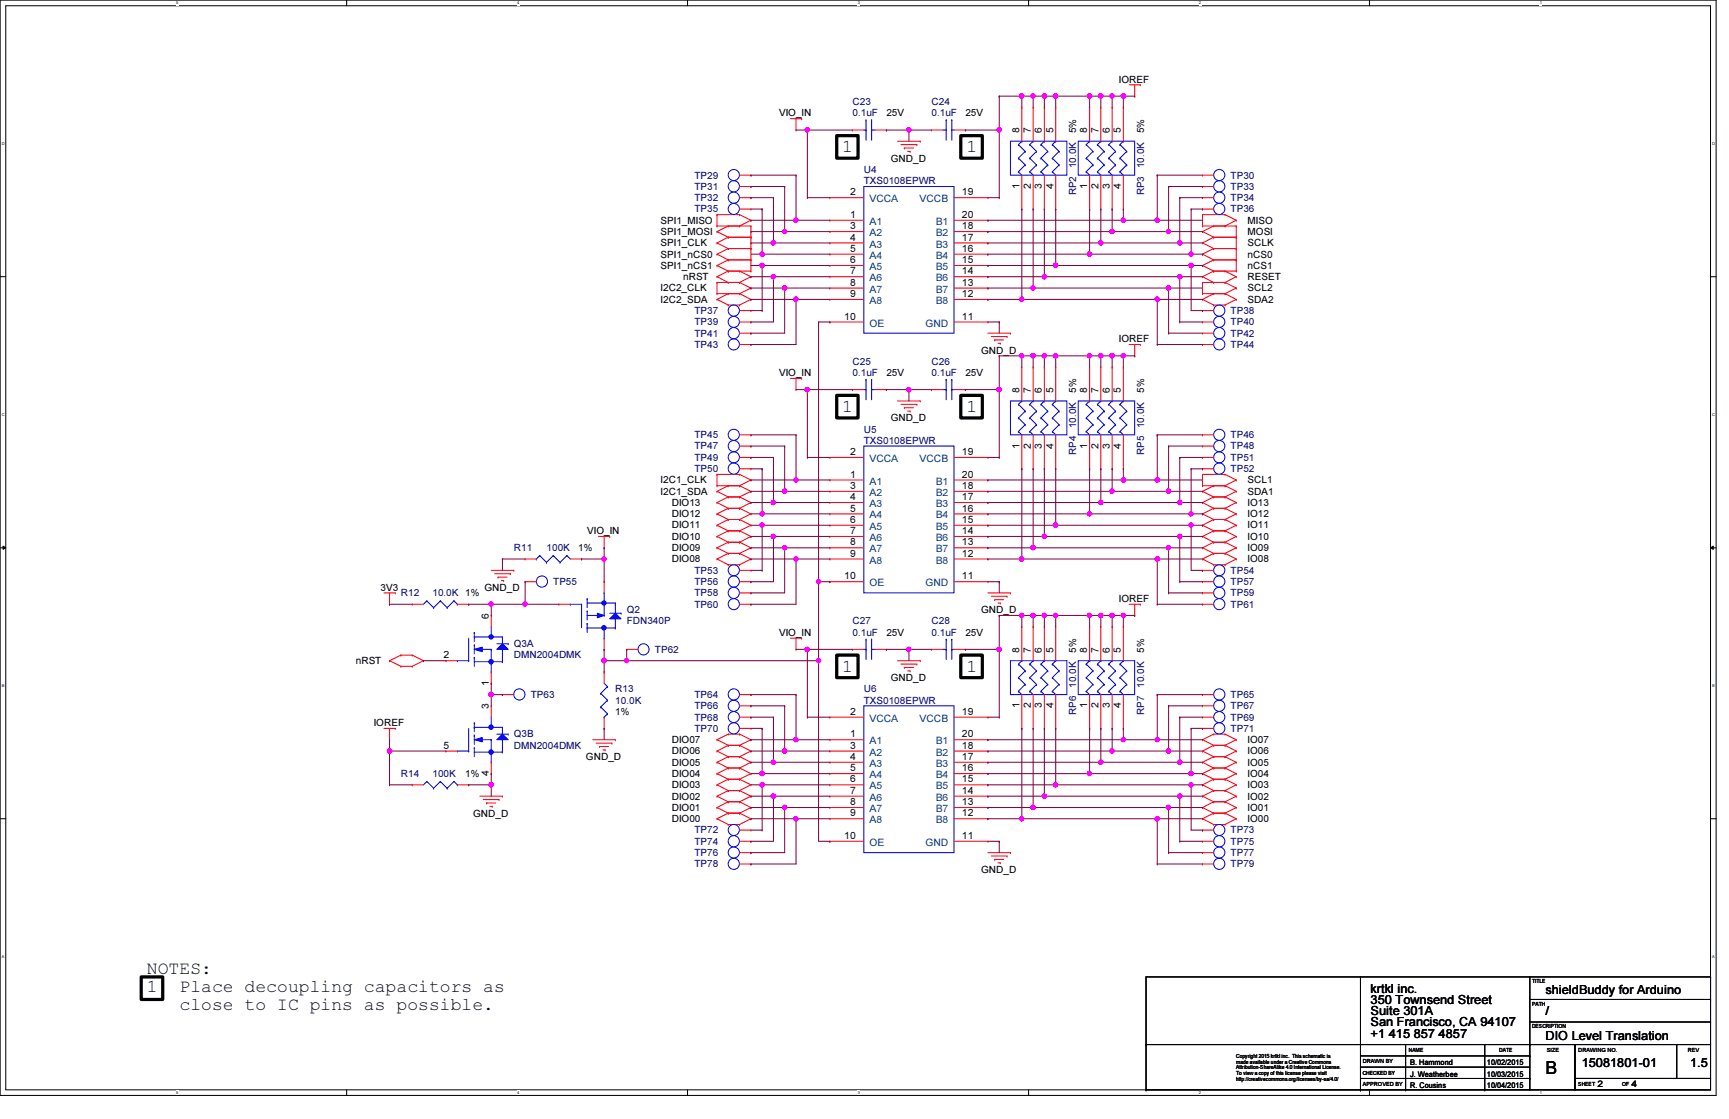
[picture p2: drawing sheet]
<svg xmlns="http://www.w3.org/2000/svg" width="432mm" height="279mm" viewBox="0 0 432 279" stroke-linecap="round" stroke-linejoin="round" font-family="sans-serif">
<defs><g id="words">
<g font-size="4.5">
<text x="210.4" y="38">1</text>
<text x="241.4" y="38">1</text>
<text x="210.4" y="102.9">1</text>
<text x="241.4" y="102.9">1</text>
<text x="210.4" y="167.7">1</text>
<text x="241.4" y="167.7">1</text>
<text x="36.7" y="243.3">NOTES:</text>
<text x="36.7" y="247.8">1</text>
<text x="44.8" y="247.8">Place decoupling capacitors as</text>
<text x="44.8" y="252.3">close to IC pins as possible.</text>
<text x="386" y="268.3">B</text>
</g>
<g font-size="3.1">
<text x="342.3" y="247.8">krtkl inc.</text>
<text x="342.3" y="250.7">350 Townsend Street</text>
<text x="386" y="248.1">shieldBuddy for Arduino</text>
<text x="342.3" y="253.4">Suite 301A</text>
<text x="342.3" y="256.3">San Francisco, CA 94107</text>
<text x="386" y="253.4">/</text>
<text x="342.3" y="259.1">+1 415 857 4857</text>
<text x="386" y="259.7">DIO Level Translation</text>
<text x="395" y="266.4">15081801-01</text>
<text x="422.1" y="266.4">1.5</text>
</g>
<g font-size="2.5">
<text x="279.4" y="20.6">IOREF</text>
<text x="194.6" y="29">VIO_IN</text>
<text x="221.4" y="29">25V</text>
<text x="241.1" y="29">25V</text>
<text x="254.6" y="33.3" transform="rotate(-90 254.6 33.3)">8</text>
<text x="257.4" y="33.3" transform="rotate(-90 257.4 33.3)">7</text>
<text x="260.2" y="33.3" transform="rotate(-90 260.2 33.3)">6</text>
<text x="263.1" y="33.3" transform="rotate(-90 263.1 33.3)">5</text>
<text x="268.8" y="33.3" transform="rotate(-90 268.8 33.3)">5%</text>
<text x="271.5" y="33.3" transform="rotate(-90 271.5 33.3)">8</text>
<text x="274.3" y="33.3" transform="rotate(-90 274.3 33.3)">7</text>
<text x="277.2" y="33.3" transform="rotate(-90 277.2 33.3)">6</text>
<text x="280" y="33.3" transform="rotate(-90 280 33.3)">5</text>
<text x="285.7" y="33.3" transform="rotate(-90 285.7 33.3)">5%</text>
<text x="222.5" y="40.3">GND_D</text>
<text x="254.6" y="47.2" transform="rotate(-90 254.6 47.2)">1</text>
<text x="257.4" y="47.2" transform="rotate(-90 257.4 47.2)">2</text>
<text x="260.2" y="47.2" transform="rotate(-90 260.2 47.2)">3</text>
<text x="263.1" y="47.2" transform="rotate(-90 263.1 47.2)">4</text>
<text x="271.5" y="47.2" transform="rotate(-90 271.5 47.2)">1</text>
<text x="274.3" y="47.2" transform="rotate(-90 274.3 47.2)">2</text>
<text x="277.2" y="47.2" transform="rotate(-90 277.2 47.2)">3</text>
<text x="280" y="47.2" transform="rotate(-90 280 47.2)">4</text>
<text x="212.3" y="48.8">2</text>
<text x="240.2" y="48.8">19</text>
<text x="165" y="58.7">SPI1_MOSI</text>
<text x="165" y="55.8">SPI1_MISO</text>
<text x="212.3" y="54.4">1</text>
<text x="212.3" y="57.2">3</text>
<text x="240.2" y="57.2">18</text>
<text x="240.2" y="54.4">20</text>
<text x="311.6" y="55.8">MISO</text>
<text x="311.6" y="58.7">MOSI</text>
<text x="165" y="61.5">SPI1_CLK</text>
<text x="165" y="64.3">SPI1_nCS0</text>
<text x="212.3" y="60.1">4</text>
<text x="212.3" y="62.9">5</text>
<text x="212.3" y="65.7">6</text>
<text x="240.2" y="65.7">15</text>
<text x="240.2" y="62.9">16</text>
<text x="240.2" y="60.1">17</text>
<text x="311.6" y="61.5">SCLK</text>
<text x="311.6" y="64.3">nCS0</text>
<text x="165" y="67.1">SPI1_nCS1</text>
<text x="170.6" y="69.9">nRST</text>
<text x="212.3" y="68.5">7</text>
<text x="212.3" y="71.3">8</text>
<text x="240.2" y="71.3">13</text>
<text x="240.2" y="68.5">14</text>
<text x="311.6" y="67.1">nCS1</text>
<text x="311.6" y="69.9">RESET</text>
<text x="165" y="75.6">I2C2_SDA</text>
<text x="165" y="72.8">I2C2_CLK</text>
<text x="212.3" y="74.2">9</text>
<text x="240.2" y="74.2">12</text>
<text x="311.6" y="75.6">SDA2</text>
<text x="311.6" y="72.8">SCL2</text>
<text x="210.9" y="79.8">10</text>
<text x="240.2" y="79.8">11</text>
<text x="245" y="88.3">GND_D</text>
<text x="279.4" y="85.4">IOREF</text>
<text x="194.6" y="93.9">VIO_IN</text>
<text x="221.4" y="93.9">25V</text>
<text x="241.1" y="93.9">25V</text>
<text x="254.6" y="98.1" transform="rotate(-90 254.6 98.1)">8</text>
<text x="257.4" y="98.1" transform="rotate(-90 257.4 98.1)">7</text>
<text x="260.2" y="98.1" transform="rotate(-90 260.2 98.1)">6</text>
<text x="263.1" y="98.1" transform="rotate(-90 263.1 98.1)">5</text>
<text x="268.8" y="98.1" transform="rotate(-90 268.8 98.1)">5%</text>
<text x="271.5" y="98.1" transform="rotate(-90 271.5 98.1)">8</text>
<text x="274.3" y="98.1" transform="rotate(-90 274.3 98.1)">7</text>
<text x="277.2" y="98.1" transform="rotate(-90 277.2 98.1)">6</text>
<text x="280" y="98.1" transform="rotate(-90 280 98.1)">5</text>
<text x="285.7" y="98.1" transform="rotate(-90 285.7 98.1)">5%</text>
<text x="222.5" y="105.2">GND_D</text>
<text x="212.3" y="113.6">2</text>
<text x="240.2" y="113.6">19</text>
<text x="254.6" y="112" transform="rotate(-90 254.6 112)">1</text>
<text x="257.4" y="112" transform="rotate(-90 257.4 112)">2</text>
<text x="260.2" y="112" transform="rotate(-90 260.2 112)">3</text>
<text x="263.1" y="112" transform="rotate(-90 263.1 112)">4</text>
<text x="271.5" y="112" transform="rotate(-90 271.5 112)">1</text>
<text x="274.3" y="112" transform="rotate(-90 274.3 112)">2</text>
<text x="277.2" y="112" transform="rotate(-90 277.2 112)">3</text>
<text x="280" y="112" transform="rotate(-90 280 112)">4</text>
<text x="212.3" y="119.3">1</text>
<text x="240.2" y="119.3">20</text>
<text x="165" y="123.5">I2C1_SDA</text>
<text x="165" y="120.7">I2C1_CLK</text>
<text x="212.3" y="122.1">3</text>
<text x="212.3" y="124.9">4</text>
<text x="240.2" y="124.9">17</text>
<text x="240.2" y="122.1">18</text>
<text x="311.6" y="123.5">SDA1</text>
<text x="311.6" y="120.7">SCL1</text>
<text x="167.8" y="129.2">DIO12</text>
<text x="167.8" y="126.3">DIO13</text>
<text x="167.8" y="132">DIO11</text>
<text x="212.3" y="127.7">5</text>
<text x="212.3" y="130.6">6</text>
<text x="240.2" y="130.6">15</text>
<text x="240.2" y="127.7">16</text>
<text x="311.6" y="129.2">IO12</text>
<text x="311.6" y="126.3">IO13</text>
<text x="311.6" y="132">IO11</text>
<text x="144.4" y="137.6">1%</text>
<text x="146.6" y="133.4">VIO_IN</text>
<text x="167.8" y="137.6">DIO09</text>
<text x="167.8" y="134.8">DIO10</text>
<text x="212.3" y="133.3">7</text>
<text x="212.3" y="136.2">8</text>
<text x="240.2" y="136.2">13</text>
<text x="240.2" y="133.3">14</text>
<text x="311.6" y="137.6">IO09</text>
<text x="311.6" y="134.8">IO10</text>
<text x="167.8" y="140.4">DIO08</text>
<text x="212.3" y="139">9</text>
<text x="240.2" y="139">12</text>
<text x="311.6" y="140.4">IO08</text>
<text x="95" y="147.5">3V3</text>
<text x="121" y="147.5">GND_D</text>
<text x="210.9" y="144.7">10</text>
<text x="240.2" y="144.7">11</text>
<text x="122.1" y="154.5" transform="rotate(-90 122.1 154.5)">6</text>
<text x="245" y="153.1">GND_D</text>
<text x="279.4" y="150.3">IOREF</text>
<text x="194.6" y="158.7">VIO_IN</text>
<text x="221.4" y="158.7">25V</text>
<text x="241.1" y="158.7">25V</text>
<text x="88.9" y="165.8">nRST</text>
<text x="110.8" y="164.4">2</text>
<text x="254.6" y="163" transform="rotate(-90 254.6 163)">8</text>
<text x="257.4" y="163" transform="rotate(-90 257.4 163)">7</text>
<text x="260.2" y="163" transform="rotate(-90 260.2 163)">6</text>
<text x="263.1" y="163" transform="rotate(-90 263.1 163)">5</text>
<text x="268.8" y="163" transform="rotate(-90 268.8 163)">5%</text>
<text x="271.5" y="163" transform="rotate(-90 271.5 163)">8</text>
<text x="274.3" y="163" transform="rotate(-90 274.3 163)">7</text>
<text x="277.2" y="163" transform="rotate(-90 277.2 163)">6</text>
<text x="280" y="163" transform="rotate(-90 280 163)">5</text>
<text x="285.7" y="163" transform="rotate(-90 285.7 163)">5%</text>
<text x="122.1" y="171.2" transform="rotate(-90 122.1 171.2)">1</text>
<text x="222.5" y="170">GND_D</text>
<text x="122.1" y="177.1" transform="rotate(-90 122.1 177.1)">3</text>
<text x="153.7" y="178.5">1%</text>
<text x="212.3" y="178.5">2</text>
<text x="240.2" y="178.5">19</text>
<text x="254.6" y="176.9" transform="rotate(-90 254.6 176.9)">1</text>
<text x="257.4" y="176.9" transform="rotate(-90 257.4 176.9)">2</text>
<text x="260.2" y="176.9" transform="rotate(-90 260.2 176.9)">3</text>
<text x="263.1" y="176.9" transform="rotate(-90 263.1 176.9)">4</text>
<text x="271.5" y="176.9" transform="rotate(-90 271.5 176.9)">1</text>
<text x="274.3" y="176.9" transform="rotate(-90 274.3 176.9)">2</text>
<text x="277.2" y="176.9" transform="rotate(-90 277.2 176.9)">3</text>
<text x="280" y="176.9" transform="rotate(-90 280 176.9)">4</text>
<text x="93.3" y="181.3">IOREF</text>
<text x="167.8" y="185.5">DIO07</text>
<text x="212.3" y="184.1">1</text>
<text x="240.2" y="184.1">20</text>
<text x="311.6" y="185.5">IO07</text>
<text x="110.8" y="186.9">5</text>
<text x="146.3" y="189.8">GND_D</text>
<text x="167.8" y="191.2">DIO05</text>
<text x="167.8" y="188.3">DIO06</text>
<text x="212.3" y="186.9">3</text>
<text x="212.3" y="189.7">4</text>
<text x="240.2" y="189.7">17</text>
<text x="240.2" y="186.9">18</text>
<text x="311.6" y="191.2">IO05</text>
<text x="311.6" y="188.3">IO06</text>
<text x="116.2" y="194">1%</text>
<text x="122.1" y="193.8" transform="rotate(-90 122.1 193.8)">4</text>
<text x="167.8" y="196.8">DIO03</text>
<text x="167.8" y="194">DIO04</text>
<text x="212.3" y="192.6">5</text>
<text x="212.3" y="195.4">6</text>
<text x="240.2" y="195.4">15</text>
<text x="240.2" y="192.6">16</text>
<text x="311.6" y="196.8">IO03</text>
<text x="311.6" y="194">IO04</text>
<text x="118.2" y="203.9">GND_D</text>
<text x="167.8" y="199.6">DIO02</text>
<text x="167.8" y="202.4">DIO01</text>
<text x="212.3" y="198.2">7</text>
<text x="212.3" y="201">8</text>
<text x="212.3" y="203.8">9</text>
<text x="240.2" y="203.8">12</text>
<text x="240.2" y="201">13</text>
<text x="240.2" y="198.2">14</text>
<text x="311.6" y="199.6">IO02</text>
<text x="311.6" y="202.4">IO01</text>
<text x="167.8" y="205.3">DIO00</text>
<text x="210.9" y="209.5">10</text>
<text x="240.2" y="209.5">11</text>
<text x="311.6" y="205.3">IO00</text>
<text x="245" y="218">GND_D</text>
</g>
<g font-size="2.5" fill="#000080">
<text x="212.9" y="26.2">C23</text>
<text x="212.9" y="29">0.1uF</text>
<text x="232.6" y="26.2">C24</text>
<text x="232.6" y="29">0.1uF</text>
<text x="173.4" y="47.4">TP31</text>
<text x="173.4" y="44.6">TP29</text>
<text x="215.7" y="43.1">U4</text>
<text x="215.7" y="46">TXS0108EPWR</text>
<text x="268.8" y="42" transform="rotate(-90 268.8 42)">10.0K</text>
<text x="285.7" y="42" transform="rotate(-90 285.7 42)">10.0K</text>
<text x="307.3" y="44.6">TP30</text>
<text x="307.3" y="47.4">TP33</text>
<text x="173.4" y="53">TP35</text>
<text x="173.4" y="50.2">TP32</text>
<text x="268.8" y="48.8" transform="rotate(-90 268.8 48.8)">RP2</text>
<text x="285.7" y="48.8" transform="rotate(-90 285.7 48.8)">RP3</text>
<text x="307.3" y="53">TP36</text>
<text x="307.3" y="50.2">TP34</text>
<text x="173.4" y="81.2">TP39</text>
<text x="173.4" y="78.4">TP37</text>
<text x="307.3" y="78.4">TP38</text>
<text x="307.3" y="81.2">TP40</text>
<text x="173.4" y="84">TP41</text>
<text x="173.4" y="86.9">TP43</text>
<text x="307.3" y="84">TP42</text>
<text x="307.3" y="86.9">TP44</text>
<text x="212.9" y="91.1">C25</text>
<text x="212.9" y="93.9">0.1uF</text>
<text x="232.6" y="91.1">C26</text>
<text x="232.6" y="93.9">0.1uF</text>
<text x="215.7" y="108">U5</text>
<text x="268.8" y="106.9" transform="rotate(-90 268.8 106.9)">10.0K</text>
<text x="285.7" y="106.9" transform="rotate(-90 285.7 106.9)">10.0K</text>
<text x="173.4" y="109.4">TP45</text>
<text x="173.4" y="112.2">TP47</text>
<text x="215.7" y="110.8">TXS0108EPWR</text>
<text x="268.8" y="113.7" transform="rotate(-90 268.8 113.7)">RP4</text>
<text x="285.7" y="113.7" transform="rotate(-90 285.7 113.7)">RP5</text>
<text x="307.3" y="112.2">TP48</text>
<text x="307.3" y="109.4">TP46</text>
<text x="173.4" y="115.1">TP49</text>
<text x="173.4" y="117.9">TP50</text>
<text x="307.3" y="117.9">TP52</text>
<text x="307.3" y="115.1">TP51</text>
<text x="128.3" y="137.6">R11</text>
<text x="136.5" y="137.6">100K</text>
<text x="173.4" y="143.3">TP53</text>
<text x="307.3" y="143.3">TP54</text>
<text x="100.1" y="148.9">R12</text>
<text x="108" y="148.9">10.0K 1%</text>
<text x="138.2" y="146">TP55</text>
<text x="173.4" y="146">TP56</text>
<text x="173.4" y="148.9">TP58</text>
<text x="307.3" y="146">TP57</text>
<text x="307.3" y="148.9">TP59</text>
<text x="156.5" y="153.1">Q2</text>
<text x="156.5" y="155.9">FDN340P</text>
<text x="173.4" y="151.7">TP60</text>
<text x="212.9" y="155.9">C27</text>
<text x="232.6" y="155.9">C28</text>
<text x="307.3" y="151.7">TP61</text>
<text x="128.3" y="161.6">Q3A</text>
<text x="212.9" y="158.7">0.1uF</text>
<text x="232.6" y="158.7">0.1uF</text>
<text x="128.3" y="164.4">DMN2004DMK</text>
<text x="163.6" y="163">TP62</text>
<text x="153.7" y="172.8">R13</text>
<text x="215.7" y="172.8">U6</text>
<text x="268.8" y="171.7" transform="rotate(-90 268.8 171.7)">10.0K</text>
<text x="285.7" y="171.7" transform="rotate(-90 285.7 171.7)">10.0K</text>
<text x="132.5" y="174.2">TP63</text>
<text x="153.7" y="175.7">10.0K</text>
<text x="173.4" y="174.2">TP64</text>
<text x="173.4" y="177.1">TP66</text>
<text x="173.4" y="179.9">TP68</text>
<text x="215.7" y="175.7">TXS0108EPWR</text>
<text x="268.8" y="178.5" transform="rotate(-90 268.8 178.5)">RP6</text>
<text x="285.7" y="178.5" transform="rotate(-90 285.7 178.5)">RP7</text>
<text x="307.3" y="179.9">TP69</text>
<text x="307.3" y="177.1">TP67</text>
<text x="307.3" y="174.2">TP65</text>
<text x="128.3" y="184.1">Q3B</text>
<text x="173.4" y="182.7">TP70</text>
<text x="307.3" y="182.7">TP71</text>
<text x="128.3" y="186.9">DMN2004DMK</text>
<text x="100.1" y="194">R14</text>
<text x="108" y="194">100K</text>
<text x="173.4" y="208.1">TP72</text>
<text x="307.3" y="208.1">TP73</text>
<text x="173.4" y="210.9">TP74</text>
<text x="173.4" y="213.7">TP76</text>
<text x="307.3" y="210.9">TP75</text>
<text x="307.3" y="213.7">TP77</text>
<text x="173.4" y="216.5">TP78</text>
<text x="307.3" y="216.5">TP79</text>
</g>
<g font-size="2.5" fill="#004080">
<text x="217.1" y="50.5">VCCA</text>
<text x="229.7" y="50.5">VCCB</text>
<text x="217.1" y="56.1">A1</text>
<text x="217.1" y="59">A2</text>
<text x="233.7" y="59">B2</text>
<text x="233.7" y="56.1">B1</text>
<text x="217.1" y="61.8">A3</text>
<text x="217.1" y="64.6">A4</text>
<text x="233.7" y="64.6">B4</text>
<text x="233.7" y="61.8">B3</text>
<text x="217.1" y="67.4">A5</text>
<text x="217.1" y="70.2">A6</text>
<text x="233.7" y="70.2">B6</text>
<text x="233.7" y="67.4">B5</text>
<text x="217.1" y="73.1">A7</text>
<text x="217.1" y="75.9">A8</text>
<text x="233.7" y="75.9">B8</text>
<text x="233.7" y="73.1">B7</text>
<text x="217.1" y="81.5">OE</text>
<text x="231.1" y="81.5">GND</text>
<text x="217.1" y="115.4">VCCA</text>
<text x="229.7" y="115.4">VCCB</text>
<text x="217.1" y="121">A1</text>
<text x="217.1" y="123.8">A2</text>
<text x="233.7" y="123.8">B2</text>
<text x="233.7" y="121">B1</text>
<text x="217.1" y="126.6">A3</text>
<text x="217.1" y="129.5">A4</text>
<text x="233.7" y="129.5">B4</text>
<text x="233.7" y="126.6">B3</text>
<text x="217.1" y="132.3">A5</text>
<text x="217.1" y="135.1">A6</text>
<text x="217.1" y="137.9">A7</text>
<text x="233.7" y="137.9">B7</text>
<text x="233.7" y="135.1">B6</text>
<text x="233.7" y="132.3">B5</text>
<text x="217.1" y="140.7">A8</text>
<text x="233.7" y="140.7">B8</text>
<text x="217.1" y="146.4">OE</text>
<text x="231.1" y="146.4">GND</text>
<text x="217.1" y="185.8">A1</text>
<text x="217.1" y="180.2">VCCA</text>
<text x="229.7" y="180.2">VCCB</text>
<text x="233.7" y="185.8">B1</text>
<text x="217.1" y="188.7">A2</text>
<text x="217.1" y="191.5">A3</text>
<text x="233.7" y="191.5">B3</text>
<text x="233.7" y="188.7">B2</text>
<text x="217.1" y="194.3">A4</text>
<text x="217.1" y="197.1">A5</text>
<text x="233.7" y="197.1">B5</text>
<text x="233.7" y="194.3">B4</text>
<text x="217.1" y="199.9">A6</text>
<text x="217.1" y="202.8">A7</text>
<text x="233.7" y="202.8">B7</text>
<text x="233.7" y="199.9">B6</text>
<text x="217.1" y="205.6">A8</text>
<text x="233.7" y="205.6">B8</text>
<text x="217.1" y="211.2">OE</text>
<text x="231.1" y="211.2">GND</text>
</g>
<g font-size="2.2">
<text x="399" y="271.3">2</text>
<text x="407.4" y="271.3">4</text>
</g>
<g font-size="1.9">
<text x="352.2" y="268.8">J. Weatherbee</text>
<text x="352.2" y="266">B. Hammond</text>
<text x="371.3" y="266">10/02/2015</text>
<text x="371.3" y="268.8">10/03/2015</text>
<text x="352.2" y="271.6">R. Cousins</text>
<text x="371.3" y="271.6">10/04/2015</text>
</g>
<g font-size="1.4">
<text x="382.6" y="245.5">TITLE</text>
<text x="382.6" y="251.1">PATH</text>
<text x="382.6" y="256.8">DESCRIPTION</text>
<text x="351.9" y="262.7">NAME</text>
<text x="374.4" y="262.7">DATE</text>
<text x="386.3" y="262.7">SIZE</text>
<text x="394.2" y="262.7">DRAWING NO.</text>
<text x="421.5" y="262.7">REV</text>
<text x="308.7" y="264.1">Copyright 2015 krtkl inc. This schematic is</text>
<text x="308.7" y="265.6">made available under a Creative Commons</text>
<text x="308.7" y="267">Attribution-ShareAlike 4.0 International License.</text>
<text x="308.7" y="268.4">To view a copy of this license please visit</text>
<text x="308.7" y="269.9">http://creativecommons.org/licenses/by-sa/4.0/</text>
<text x="340.3" y="265.5">DRAWN BY</text>
<text x="340.3" y="268.4">CHECKED BY</text>
<text x="340.3" y="271.1">APPROVED BY</text>
<text x="394.2" y="271.1">SHEET</text>
<text x="405.1" y="271.1">OF</text>
</g>
<g font-size="1">
<text x="44" y="1.1">5</text>
<text x="129.1" y="1.1">4</text>
<text x="214.2" y="1.1">3</text>
<text x="299.4" y="1.1">2</text>
<text x="384.6" y="1.1">1</text>
<text x=".4" y="36.2">D</text>
<text x="427.6" y="36.2">D</text>
<text x=".4" y="103.8">C</text>
<text x="427.6" y="103.8">C</text>
<text x=".4" y="171.5">B</text>
<text x="427.6" y="171.5">B</text>
<text x=".4" y="239.1">A</text>
<text x="427.6" y="239.1">A</text>
<text x="44" y="273.2">5</text>
<text x="129.1" y="273.2">4</text>
<text x="214.2" y="273.2">3</text>
<text x="299.4" y="273.2">2</text>
<text x="384.6" y="273.2">1</text>
</g>
</g></defs>
<path d="M0 0h428.6v273.5h-428.6zM1.4 1.4h425.8v270.7h-425.8z" fill="none" stroke="#000" stroke-width=".25"/>
<g fill="#fff">
<path d="M44 .2h.5v1.2h-.5z"/>
<path d="M44 272.3h.5v1.1h-.5z"/>
</g>
<path d="M86.6 0v1.4M86.6 272.1v1.4" fill="none" stroke="#000" stroke-width=".25"/>
<g fill="#fff">
<path d="M129.1 .2h.6v1.2h-.6z"/>
<path d="M129.1 272.3h.6v1.1h-.6z"/>
</g>
<path d="M171.7 0v1.4M171.7 272.1v1.4" fill="none" stroke="#000" stroke-width=".25"/>
<g fill="#fff">
<path d="M214.2 .2h.6v1.2h-.6z"/>
<path d="M214.2 272.3h.6v1.1h-.6z"/>
</g>
<path d="M256.9 0v1.4M256.9 272.1v1.4" fill="none" stroke="#000" stroke-width=".25"/>
<g fill="#fff">
<path d="M299.4 .2h.6v1.2h-.6z"/>
<path d="M299.4 272.3h.6v1.1h-.6z"/>
</g>
<path d="M342 0v1.4M342 272.1v1.4" fill="none" stroke="#000" stroke-width=".25"/>
<g fill="#fff">
<path d="M384.6 .2h.5v1.2h-.5z"/>
<path d="M384.6 272.3h.5v1.1h-.5z"/>
<path d="M.4 35.3h.7v1.1h-.7z"/>
<path d="M427.6 35.3h.7v1.1h-.7z"/>
<path d="M.4 102.9h.7v1.2h-.7z"/>
<path d="M427.6 102.9h.7v1.2h-.7z"/>
</g>
<path d="M0 69.1h1.4M427.2 69.1h1.4" fill="none" stroke="#000" stroke-width=".25"/>
<g fill="#fff">
<path d="M.4 170.6h.7v1.1h-.7z"/>
<path d="M427.6 170.6h.6v1.1h-.6z"/>
</g>
<path d="M0 136.8h1.4M.8 136.4l.6 .4-.6 .4zM427.2 136.8l.7-.4v.8zM427.2 136.8h1.4" fill="none" stroke="#000" stroke-width=".25"/>
<path d="M.8 136.4l.6 .4-.6 .4zM427.2 136.8l.7-.4v.8z" fill="#000"/>
<g fill="#fff">
<path d="M.4 238.3h.7v1.1h-.7z"/>
<path d="M427.6 238.3h.6v1.1h-.6z"/>
</g>
<g fill="none" stroke="#000" stroke-width=".25">
<path d="M0 204.4h1.4M427.2 204.4h1.4M339.8 243.9h.1M339.8 243.9v28.2M382.1 243.9v16.9M382.1 249.6h45.1M382.1 255.2h45.1M427.2 243.9h.1M427.2 249.6h.1M427.2 255.2h.1M427.2 243.9h-141v28.2M427.2 243.9v16.9"/>
<path d="M286.2 272.1h.1M286.2 260.8h.1M286.2 272.1h95.9M286.2 260.8h95.9M339.8 272.1h.1M339.8 266.4h.1M339.8 263.7h42.3M339.8 266.4h42.3M339.8 269.3h42.3M351 272.1h.1M351 260.8v11.3M370.8 272.1h.1"/>
<path d="M370.8 260.8v11.3M382.1 260.8h11.2v11.3h-11.2zM382.1 260.8h.1M382.1 263.7h.1M382.1 269.3h.1M393.3 269.3h33.9v2.8h-33.9zM393.3 260.8h25.4v8.5h-25.4zM418.7 260.8h8.5v8.5h-8.5z"/>
</g>
<path d="M209 33.9h5.3v5.6h-5.3zM239.9 33.9h5.4v5.6h-5.4zM209 98.7h5.3v5.7h-5.3zM239.9 98.7h5.4v5.7h-5.4zM209 163.6h5.3v5.6h-5.3zM239.9 163.6h5.4v5.6h-5.4zM35.3 243.9h5.3v5.7h-5.3z" fill="none" stroke="#000" stroke-width=".8"/>
<g fill="none" stroke="#f00" stroke-width=".25">
<path d="M197.4 29.6h2.8M198.8 32.5h.1M198.8 29.6v2.9M200.2 29.6h.1M224.2 35.3h5.6M225 36.1h4M225.8 37h.1M225.8 37h2.3M226.7 37.8h.6M227.3 37.8h.1M229 36.1h.1M229.8 35.3h.1"/>
<path d="M232.6 32.5h.1M232.6 32.5h2.9M238.3 32.5h2.8M241.1 32.5h.1M255.2 26.8h.1M255.2 26.8v8.5M258 26.8h.1M258 26.8v8.5M260.8 26.8h.1M260.8 26.8v8.5M263.7 26.8h.1M263.7 26.8v8.5"/>
<path d="M272.1 26.8h.1M272.1 26.8v8.5M274.9 26.8h.1M274.9 26.8v8.5M277.7 26.8h.1M277.7 26.8v8.5M280.5 26.8h.1M280.5 26.8v8.5M282 21.2h2.8M283.4 24h.1M283.4 21.2v2.8M284.8 21.2h.1"/>
<path d="M179.1 57.8h.1M179.1 53.6h.1M179.1 56.4h.1M179.1 56.4h8.4M179.1 53.6h5.6M179.1 57.8l2.8 1.4M179.1 53.6v2.8M181.9 59.2h.1M181.9 56.4h.1M181.9 59.2h5.6M181.9 56.4l-2.8 1.4M181.9 59.2l-2.8 1.5"/>
<path d="M184.7 56.4h.1M184.7 53.6h.1M184.7 53.6l2.8 1.4M184.7 52.2h2.8M184.7 46.6h2.8M187.5 59.2h.1M187.5 56.4h.1M187.5 55h.1M187.5 52.2h.1M187.5 46.6h.1M187.5 56.4v11.3M187.5 55l-2.8 1.4"/>
<path d="M207.3 55h.1M207.3 49.4h.1M207.3 57.8h.1M207.3 55h8.4M207.3 49.4h8.4M207.3 57.8h8.4M238.3 55h8.4M238.3 49.4h8.4M238.3 57.8h8.4M246.7 57.8h.1M246.7 49.4h.1M246.7 55h.1"/>
<path d="M255.2 52.2h.1M255.2 43.7v8.5M258 52.2h.1M258 43.7v8.5M260.8 52.2h.1M260.8 43.7v8.5M263.7 52.2h.1M263.7 43.7v8.5M272.1 52.2h.1M272.1 43.7v8.5M274.9 52.2h.1M274.9 43.7v8.5"/>
<path d="M277.7 52.2h.1M277.7 43.7v8.5M280.5 52.2h.1M280.5 43.7v8.5M300.3 56.4h.1M300.3 53.6h.1M300.3 57.8h.1M300.3 43.7h.1M300.3 52.2h.1M300.3 46.6h.1M300.3 56.4h8.4M300.3 53.6v2.8"/>
<path d="M300.3 53.6h5.6M300.3 57.8l2.8 1.4M300.3 43.7h2.8M300.3 52.2h2.8M300.3 46.6h2.8M303.1 56.4h.1M303.1 59.2h.1M303.1 56.4l-2.8 1.4M303.1 59.2h5.6M303.1 59.2l-2.8 1.5M305.9 56.4h.1M305.9 53.6h.1"/>
<path d="M305.9 53.6l2.8 1.4M308.7 55h.1M308.7 59.2h.1M308.7 56.4h.1M308.7 55l-2.8 1.4M308.7 56.4v11.3M179.1 69.1h.1M179.1 74.8h.1M179.1 60.7h.1M179.1 63.5h.1M179.1 66.3h.1M179.1 70.5h.1"/>
<path d="M179.1 73.3h.1M179.1 70.5h5.6M179.1 69.1l2.8 1.4M179.1 73.3h5.6M179.1 74.8l2.8 1.4M179.1 70.5v2.8M179.1 60.7l2.8 1.4M179.1 63.5l2.8 1.4M179.1 66.3l2.8 1.4M181.9 67.7h.1M181.9 70.5h.1M181.9 73.3h.1"/>
<path d="M181.9 76.2h.1M181.9 62.1h.1M181.9 64.9h.1M181.9 67.7l-2.8 1.4M181.9 67.7h5.6M181.9 73.3l-2.8 1.5M181.9 76.2h2.8M181.9 62.1h5.6M181.9 64.9h5.6M181.9 62.1l-2.8 1.4M181.9 64.9l-2.8 1.4M184.7 67.7h.1"/>
<path d="M184.7 70.5h.1M184.7 73.3h.1M184.7 76.2h.1M184.7 67.7l2.8 1.4M184.7 73.3l2.8 1.5M184.7 70.5l2.8 1.4M184.7 77.6h2.8M187.5 69.1h.1M187.5 74.8h.1M187.5 62.1h.1M187.5 64.9h.1M187.5 67.7h.1"/>
<path d="M187.5 71.9h.1M187.5 77.6h.1M187.5 69.1l-2.8 1.4M187.5 74.8l-2.8 1.4M187.5 71.9l-2.8 1.4M207.3 60.7h.1M207.3 63.5h.1M207.3 66.3h.1M207.3 69.1h.1M207.3 71.9h.1M207.3 74.8h.1M207.3 60.7h8.4"/>
<path d="M207.3 63.5h8.4M207.3 66.3h8.4M207.3 69.1h8.4M207.3 71.9h8.4M207.3 74.8h8.4M238.3 60.7h8.4M238.3 63.5h8.4M238.3 66.3h8.4M238.3 69.1h8.4M238.3 71.9h8.4M238.3 74.8h8.4M246.7 74.8h.1"/>
<path d="M246.7 71.9h.1M246.7 69.1h.1M246.7 66.3h.1M246.7 63.5h.1M246.7 60.7h.1M300.3 60.7h.1M300.3 63.5h.1M300.3 66.3h.1M300.3 69.1h.1M300.3 74.8h.1M300.3 73.3h.1M300.3 70.5h.1"/>
<path d="M300.3 77.6h.1M300.3 70.5h5.6M300.3 73.3h5.6M300.3 70.5v2.8M300.3 60.7l2.8 1.4M300.3 63.5l2.8 1.4M300.3 66.3l2.8 1.4M300.3 69.1l2.8 1.4M300.3 74.8l2.8 1.4M300.3 77.6h2.8M303.1 62.1h.1M303.1 64.9h.1"/>
<path d="M303.1 67.7h.1M303.1 70.5h.1M303.1 73.3h.1M303.1 76.2h.1M303.1 67.7h5.6M303.1 76.2h2.8M303.1 62.1h5.6M303.1 62.1l-2.8 1.4M303.1 64.9h5.6M303.1 64.9l-2.8 1.4M303.1 67.7l-2.8 1.4M303.1 73.3l-2.8 1.5"/>
<path d="M305.9 67.7h.1M305.9 70.5h.1M305.9 73.3h.1M305.9 76.2h.1M305.9 67.7l2.8 1.4M305.9 73.3l2.8 1.5M305.9 70.5l2.8 1.4M308.7 62.1h.1M308.7 64.9h.1M308.7 67.7h.1M308.7 69.1h.1M308.7 74.8h.1"/>
<path d="M308.7 71.9h.1M308.7 69.1l-2.8 1.4M308.7 74.8l-2.8 1.4M308.7 71.9l-2.8 1.4M184.7 83.2h2.8M184.7 86h2.8M184.7 80.4h2.8M187.5 80.4h.1M187.5 83.2h.1M187.5 86h.1M197.4 94.5h2.8M198.8 97.3h.1"/>
<path d="M198.8 94.5v2.8M200.2 94.5h.1M207.3 80.4h.1M207.3 80.4h8.4M238.3 80.4h8.4M246.7 80.4h.1M246.7 83.2h5.6M247.6 84h3.9M248.4 84.9h.1M248.4 84.9h2.3M249.3 85.7h.5M249.8 85.7h.1"/>
<path d="M251.5 84h.1M252.3 83.2h.1M255.2 91.7h.1M255.2 91.7v8.4M258 91.7h.1M258 91.7v8.4M260.8 91.7h.1M260.8 91.7v8.4M263.7 91.7h.1M263.7 91.7v8.4M282 86h2.8M283.4 88.9h.1"/>
<path d="M283.4 86v2.9M284.8 86h.1M300.3 83.2h.1M300.3 83.2h2.8M179.1 118.4h.1M179.1 118.4v2.9M179.1 118.4h5.6M184.7 118.4h.1M184.7 118.4l2.8 1.4M184.7 108.6h2.8M187.5 119.8h.1M187.5 108.6h.1"/>
<path d="M187.5 119.8l-2.8 1.5M207.3 119.8h.1M207.3 114.2h.1M207.3 119.8h8.4M207.3 114.2h8.4M224.2 100.1h5.6M225 101h4M225.8 101.8h.1M225.8 101.8h2.3M226.7 102.7h.6M227.3 102.7h.1M229 101h.1"/>
<path d="M229.8 100.1h.1M238.3 119.8h8.4M238.3 114.2h8.4M246.7 114.2h.1M246.7 119.8h.1M255.2 117.1h.1M255.2 108.6v8.5M258 117.1h.1M258 108.6v8.5M260.8 117.1h.1M260.8 108.6v8.5M263.7 117.1h.1"/>
<path d="M263.7 108.6v8.5M300.3 118.4h.1M300.3 117.1h.1M300.3 111.4h.1M300.3 114.2h.1M300.3 118.4v2.9M300.3 118.4h5.6M300.3 117.1h2.8M300.3 111.4h2.8M300.3 114.2h2.8M305.9 118.4h.1M305.9 118.4l2.8 1.4"/>
<path d="M308.7 119.8h.1M308.7 119.8l-2.8 1.5M149.5 133.9h2.8M150.9 136.8h.1M150.9 133.9v2.9M152.3 133.9h.1M179.1 139.6h.1M179.1 136.8h.1M179.1 128.3h.1M179.1 125.5h.1M179.1 133.9h.1M179.1 131.1h.1"/>
<path d="M179.1 122.7h.1M179.1 121.3h.1M179.1 128.3l2.8 1.4M179.1 139.6l2.8 1.4M179.1 136.8l2.8 1.4M179.1 125.5l2.8 1.4M179.1 133.9l2.8 1.5M179.1 131.1l2.8 1.4M179.1 121.3h5.6M179.1 122.7l2.8 1.4M181.9 138.2h.1M181.9 135.4h.1"/>
<path d="M181.9 126.9h.1M181.9 129.7h.1M181.9 124.1h.1M181.9 132.5h.1M181.9 121.3h.1M181.9 138.2h2.8M181.9 135.4h2.8M181.9 126.9h2.8M181.9 129.7h2.8M181.9 124.1h2.8M181.9 132.5h2.8M181.9 138.2l-2.8 1.4"/>
<path d="M181.9 135.4l-2.8 1.4M181.9 126.9l-2.8 1.4M181.9 124.1l-2.8 1.4M181.9 132.5l-2.8 1.4M181.9 129.7l-2.8 1.4M181.9 121.3l-2.8 1.4M184.7 138.2h.1M184.7 135.4h.1M184.7 126.9h.1M184.7 129.7h.1M184.7 124.1h.1M184.7 132.5h.1"/>
<path d="M184.7 121.3h.1M184.7 138.2l2.8 1.4M184.7 135.4l2.8 1.4M184.7 126.9l2.8 1.4M184.7 124.1l2.8 1.4M184.7 132.5l2.8 1.4M184.7 129.7l2.8 1.4M184.7 121.3l2.8 1.4M187.5 139.6h.1M187.5 136.8h.1M187.5 128.3h.1M187.5 125.5h.1"/>
<path d="M187.5 133.9h.1M187.5 131.1h.1M187.5 122.7h.1M187.5 139.6l-2.8 1.4M187.5 136.8l-2.8 1.4M187.5 128.3l-2.8 1.4M187.5 125.5l-2.8 1.4M187.5 133.9l-2.8 1.5M187.5 131.1l-2.8 1.4M187.5 122.7l-2.8 1.4M207.3 122.7h.1M207.3 125.5h.1"/>
<path d="M207.3 128.3h.1M207.3 131.1h.1M207.3 133.9h.1M207.3 136.8h.1M207.3 139.6h.1M207.3 133.9h8.4M207.3 122.7h8.4M207.3 125.5h8.4M207.3 128.3h8.4M207.3 131.1h8.4M207.3 136.8h8.4M207.3 139.6h8.4"/>
<path d="M238.3 133.9h8.4M238.3 122.7h8.4M238.3 125.5h8.4M238.3 128.3h8.4M238.3 131.1h8.4M238.3 136.8h8.4M238.3 139.6h8.4M246.7 139.6h.1M246.7 136.8h.1M246.7 133.9h.1M246.7 131.1h.1M246.7 128.3h.1"/>
<path d="M246.7 125.5h.1M246.7 122.7h.1M300.3 139.6h.1M300.3 136.8h.1M300.3 128.3h.1M300.3 125.5h.1M300.3 133.9h.1M300.3 131.1h.1M300.3 122.7h.1M300.3 121.3h.1M300.3 139.6l2.8 1.4M300.3 136.8l2.8 1.4"/>
<path d="M300.3 128.3l2.8 1.4M300.3 125.5l2.8 1.4M300.3 133.9l2.8 1.5M300.3 131.1l2.8 1.4M300.3 121.3h5.6M300.3 122.7l2.8 1.4M303.1 138.2h.1M303.1 135.4h.1M303.1 126.9h.1M303.1 129.7h.1M303.1 124.1h.1M303.1 132.5h.1"/>
<path d="M303.1 121.3h.1M303.1 138.2h2.8M303.1 138.2l-2.8 1.4M303.1 135.4h2.8M303.1 135.4l-2.8 1.4M303.1 126.9h2.8M303.1 126.9l-2.8 1.4M303.1 129.7h2.8M303.1 124.1h2.8M303.1 124.1l-2.8 1.4M303.1 132.5l-2.8 1.4M303.1 132.5h2.8"/>
<path d="M303.1 129.7l-2.8 1.4M303.1 121.3l-2.8 1.4M305.9 138.2h.1M305.9 135.4h.1M305.9 126.9h.1M305.9 129.7h.1M305.9 124.1h.1M305.9 132.5h.1M305.9 121.3h.1M305.9 138.2l2.8 1.4M305.9 135.4l2.8 1.4M305.9 126.9l2.8 1.4"/>
<path d="M305.9 124.1l2.8 1.4M305.9 132.5l2.8 1.4M305.9 129.7l2.8 1.4M305.9 121.3l2.8 1.4M308.7 139.6h.1M308.7 136.8h.1M308.7 128.3h.1M308.7 125.5h.1M308.7 133.9h.1M308.7 131.1h.1M308.7 122.7h.1M308.7 139.6l-2.8 1.4"/>
<path d="M308.7 136.8l-2.8 1.4M308.7 128.3l-2.8 1.4M308.7 125.5l-2.8 1.4M308.7 133.9l-2.8 1.5M308.7 131.1l-2.8 1.4M308.7 122.7l-2.8 1.4M95.9 148h2.8M97.3 150.9h.1M97.3 148v2.9M98.7 148h.1M122.7 142.4h5.6M123.5 143.3h4"/>
<path d="M124.4 144.1h.1M124.4 144.1h2.2M125.2 144.9h.6M125.8 144.9h.1M127.5 143.3h.1M128.3 142.4h.1M181.9 141h.1M181.9 141h2.8M184.7 141h.1M184.7 148h2.8M184.7 145.2h2.8M187.5 145.2h.1"/>
<path d="M187.5 148h.1M197.4 159.3h2.8M198.8 159.3v2.8M200.2 159.3h.1M207.3 145.2h.1M207.3 145.2h8.4M238.3 145.2h8.4M246.7 145.2h.1M246.7 148h5.6M247.6 148.9h3.9M248.4 149.7h.1M248.4 149.7h2.3"/>
<path d="M249.3 150.6h.5M249.8 150.6h.1M251.5 148.9h.1M252.3 148h.1M255.2 156.5h.1M255.2 156.5v8.5M258 156.5h.1M258 156.5v8.5M260.8 156.5h.1M260.8 156.5v8.5M263.7 156.5h.1M263.7 156.5v8.5"/>
<path d="M272.1 156.5h.1M272.1 156.5v8.5M274.9 156.5h.1M274.9 156.5v8.5M277.7 156.5h.1M277.7 156.5v8.5M280.5 156.5h.1M280.5 156.5v8.5M282 150.9h2.8M283.4 153.7h.1M283.4 150.9v2.8M284.8 150.9h.1"/>
<path d="M300.3 145.2h.1M300.3 145.2h2.8M303.1 141h.1M303.1 141h2.8M305.9 141h.1M97.3 165h.1M97.3 165l2.8 1.4M100.1 163.6h.1M100.1 166.4h.1M100.1 163.6l-2.8 1.4M100.1 163.6h2.9M100.1 166.4h2.9"/>
<path d="M103 163.6h.1M103 166.4h.1M103 163.6l2.7 1.4M105.7 165h.1M105.7 165l-2.7 1.4M125.5 173.4h.1M125.5 173.4h2.8M150.9 167.8h.1M150.9 167.8v2.8M150.9 179.1v2.8M184.7 173.4h2.8M187.5 173.4h.1"/>
<path d="M198.8 162.1h.1M212.9 162.1h.1M212.9 162.1h2.8M218.5 162.1h2.9M221.4 162.1h.1M224.2 165h5.6M225 165.8h4M225.8 166.7h.1M225.8 166.7h2.3M226.7 167.5h.6M227.3 167.5h.1M229 165.8h.1"/>
<path d="M229.8 165h.1M255.2 173.4v8.5M258 173.4v8.5M260.8 173.4v8.5M263.7 173.4v8.5M272.1 173.4v8.5M274.9 173.4v8.5M277.7 173.4v8.5M280.5 173.4v8.5M300.3 179.1h.1M300.3 179.1h2.8M95.9 181.9h2.8"/>
<path d="M97.3 184.7h.1M97.3 181.9v2.8M98.7 181.9h.1M103 196h.1M103 196h2.7M114.2 196h2.9M117.1 196h.1M119.8 198.8h5.7M120.7 199.6h3.9M124.6 199.6h.1M125.5 198.8h.1M148 184.7h5.7"/>
<path d="M148.9 185.5h3.9M149.7 186.4h.1M149.7 186.4h2.3M150.6 187.2h.5M150.9 181.9h.1M151.1 187.2h.1M152.8 185.5h.1M153.7 184.7h.1M179.1 184.7h.1M179.1 198.8h.1M179.1 196h.1M179.1 193.2h.1"/>
<path d="M179.1 190.3h.1M179.1 187.5h.1M179.1 184.7l2.8 1.4M179.1 198.8l2.8 1.4M179.1 196l2.8 1.4M179.1 193.2l2.8 1.4M179.1 190.3l2.8 1.5M179.1 187.5l2.8 1.4M181.9 183.3h.1M181.9 186.1h.1M181.9 197.4h.1M181.9 194.6h.1"/>
<path d="M181.9 191.8h.1M181.9 188.9h.1M181.9 183.3h2.8M181.9 186.1h2.8M181.9 197.4h2.8M181.9 194.6h2.8M181.9 191.8h2.8M181.9 188.9h2.8M181.9 183.3l-2.8 1.4M181.9 197.4l-2.8 1.4M181.9 194.6l-2.8 1.4M181.9 191.8l-2.8 1.4"/>
<path d="M181.9 188.9l-2.8 1.4M181.9 186.1l-2.8 1.4M184.7 183.3h.1M184.7 186.1h.1M184.7 197.4h.1M184.7 194.6h.1M184.7 191.8h.1M184.7 188.9h.1M184.7 183.3l2.8 1.4M184.7 197.4l2.8 1.4M184.7 194.6l2.8 1.4M184.7 191.8l2.8 1.4"/>
<path d="M184.7 188.9l2.8 1.4M184.7 186.1l2.8 1.4M184.7 181.9h2.8M187.5 184.7h.1M187.5 198.8h.1M187.5 196h.1M187.5 193.2h.1M187.5 190.3h.1M187.5 187.5h.1M187.5 181.9h.1M187.5 184.7l-2.8 1.4M187.5 198.8l-2.8 1.4"/>
<path d="M187.5 196l-2.8 1.4M187.5 193.2l-2.8 1.4M187.5 190.3l-2.8 1.5M187.5 187.5l-2.8 1.4M255.2 181.9h.1M258 181.9h.1M260.8 181.9h.1M263.7 181.9h.1M272.1 181.9h.1M274.9 181.9h.1M277.7 181.9h.1M280.5 181.9h.1"/>
<path d="M300.3 184.7h.1M300.3 198.8h.1M300.3 196h.1M300.3 193.2h.1M300.3 190.3h.1M300.3 187.5h.1M300.3 184.7l2.8 1.4M300.3 198.8l2.8 1.4M300.3 196l2.8 1.4M300.3 193.2l2.8 1.4M300.3 190.3l2.8 1.5M300.3 187.5l2.8 1.4"/>
<path d="M303.1 183.3h.1M303.1 186.1h.1M303.1 197.4h.1M303.1 194.6h.1M303.1 191.8h.1M303.1 188.9h.1M303.1 183.3l-2.8 1.4M303.1 183.3h2.8M303.1 186.1h2.8M303.1 197.4l-2.8 1.4M303.1 197.4h2.8M303.1 194.6l-2.8 1.4"/>
<path d="M303.1 194.6h2.8M303.1 191.8h2.8M303.1 191.8l-2.8 1.4M303.1 188.9h2.8M303.1 188.9l-2.8 1.4M303.1 186.1l-2.8 1.4M305.9 183.3h.1M305.9 186.1h.1M305.9 197.4h.1M305.9 194.6h.1M305.9 191.8h.1M305.9 188.9h.1"/>
<path d="M305.9 183.3l2.8 1.4M305.9 197.4l2.8 1.4M305.9 194.6l2.8 1.4M305.9 191.8l2.8 1.4M305.9 188.9l2.8 1.4M305.9 186.1l2.8 1.4M308.7 184.7h.1M308.7 198.8h.1M308.7 196h.1M308.7 193.2h.1M308.7 190.3h.1M308.7 187.5h.1"/>
<path d="M308.7 184.7l-2.8 1.4M308.7 198.8l-2.8 1.4M308.7 196l-2.8 1.4M308.7 193.2l-2.8 1.4M308.7 190.3l-2.8 1.5M308.7 187.5l-2.8 1.4M121.5 200.5h.1M121.5 200.5h2.3M122.4 201.3h.5M122.9 201.3h.1M179.1 204.4h.1M179.1 201.6h.1"/>
<path d="M179.1 204.4l2.8 1.5M179.1 201.6l2.8 1.4M181.9 200.2h.1M181.9 203h.1M181.9 205.9h.1M181.9 200.2h2.8M181.9 203h2.8M181.9 205.9h2.8M181.9 203l-2.8 1.4M181.9 200.2l-2.8 1.4M184.7 200.2h.1M184.7 203h.1"/>
<path d="M184.7 205.9h.1M184.7 203l2.8 1.4M184.7 200.2l2.8 1.4M184.7 210.1h2.8M187.5 204.4h.1M187.5 201.6h.1M187.5 210.1h.1M187.5 204.4l-2.8 1.5M187.5 201.6l-2.8 1.4M246.7 212.9h5.6M247.6 213.7h3.9M248.4 214.6h.1"/>
<path d="M248.4 214.6h2.3M249.3 215.4h.5M249.8 215.4h.1M251.5 213.7h.1M252.3 212.9h.1M300.3 204.4h.1M300.3 201.6h.1M300.3 210.1h.1M300.3 212.9h.1M300.3 207.3h.1M300.3 204.4l2.8 1.5M300.3 201.6l2.8 1.4"/>
<path d="M300.3 212.9h2.8M300.3 210.1h2.8M300.3 207.3h2.8M303.1 200.2h.1M303.1 203h.1M303.1 205.9h.1M303.1 200.2h2.8M303.1 203h2.8M303.1 203l-2.8 1.4M303.1 205.9h2.8M303.1 200.2l-2.8 1.4M305.9 200.2h.1"/>
<path d="M305.9 203h.1M305.9 205.9h.1M305.9 203l2.8 1.4M305.9 200.2l2.8 1.4M308.7 204.4h.1M308.7 201.6h.1M308.7 204.4l-2.8 1.5M308.7 201.6l-2.8 1.4"/>
</g>
<g fill="none" stroke="#00f" stroke-width=".25">
<path d="M235.5 32.5h.8M236.3 29.9h.1M236.3 32.5h.1M236.3 29.9v5.1M237.7 32.5h.1M237.7 29.9h.1M237.7 32.5h.6M237.7 29.9v5.1M252.3 35.3h14.1v8.4h-14.1zM254.3 36.1h.1M254.3 39.5h.1M254.3 36.1l1.7 1.7"/>
<path d="M254.3 39.5l1.7 1.7M255.2 35.3h.1M255.2 35.3l-.9 .8M256 37.8h.1M256 37.8l-1.7 1.7M257.2 36.1h.1M257.2 39.5h.1M257.2 36.1l1.7 1.7M257.2 39.5l1.7 1.7M258 35.3h.1M258 35.3l-.8 .8M258.9 37.8h.1"/>
<path d="M258.9 37.8l-1.7 1.7M260 36.1h.1M260 39.5h.1M260 36.1l1.7 1.7M260 39.5l1.7 1.7M260.8 35.3h.1M260.8 35.3l-.8 .8M261.7 37.8h.1M261.7 37.8l-1.7 1.7M262.8 36.1h.1M262.8 39.5h.1M262.8 36.1l1.7 1.7"/>
<path d="M262.8 39.5l1.7 1.7M263.7 35.3h.1M263.7 35.3l-.9 .8M264.5 37.8h.1M264.5 37.8l-1.7 1.7M269.3 35.3h14.1v8.4h-14.1zM271.3 36.1h.1M271.3 39.5h.1M271.3 36.1l1.7 1.7M271.3 39.5l1.7 1.7M272.1 35.3h.1M272.1 35.3l-.8 .8"/>
<path d="M273 37.8h.1M273 37.8l-1.7 1.7M274.1 36.1h.1M274.1 39.5h.1M274.1 36.1l1.7 1.7M274.1 39.5l1.7 1.7M274.9 35.3h.1M274.9 35.3l-.8 .8M275.8 37.8h.1M275.8 37.8l-1.7 1.7M276.9 36.1h.1M276.9 39.5h.1"/>
<path d="M276.9 36.1l1.7 1.7M276.9 39.5l1.7 1.7M277.7 35.3h.1M277.7 35.3l-.8 .8M278.6 37.8h.1M278.6 37.8l-1.7 1.7M279.7 36.1h.1M279.7 39.5h.1M279.7 36.1l1.7 1.7M279.7 39.5l1.7 1.7M280.5 35.3h.1M280.5 35.3l-.8 .8"/>
<path d="M281.4 37.8h.1M281.4 37.8l-1.7 1.7M215.7 46.6h22.6v36.6h-22.6zM254.3 42.9h.1M254.3 42.9l.9 .8M256 41.2h.1M256 41.2l-1.7 1.7M257.2 42.9h.1M257.2 42.9l.8 .8M258.9 41.2h.1M258.9 41.2l-1.7 1.7M260 42.9h.1"/>
<path d="M260 42.9l.8 .8M261.7 41.2h.1M261.7 41.2l-1.7 1.7M262.8 42.9h.1M262.8 42.9l.9 .8M264.5 41.2h.1M264.5 41.2l-1.7 1.7M271.3 42.9h.1M271.3 42.9l.8 .8M273 41.2h.1M273 41.2l-1.7 1.7M274.1 42.9h.1"/>
<path d="M274.1 42.9l.8 .8M275.8 41.2h.1M275.8 41.2l-1.7 1.7M276.9 42.9h.1M276.9 42.9l.8 .8M278.6 41.2h.1M278.6 41.2l-1.7 1.7M279.7 42.9h.1M279.7 42.9l.8 .8M281.4 41.2h.1M281.4 41.2l-1.7 1.7M215.7 111.4h22.6v36.6h-22.6z"/>
<path d="M252.3 100.1h14.1v8.5h-14.1zM254.3 101h.1M254.3 104.4h.1M254.3 107.7h.1M254.3 101l1.7 1.7M254.3 104.4l1.7 1.6M254.3 107.7l.9 .9M255.2 100.1h.1M255.2 100.1l-.9 .9M256 102.7h.1M256 106h.1M256 102.7l-1.7 1.7"/>
<path d="M256 106l-1.7 1.7M257.2 101h.1M257.2 104.4h.1M257.2 107.7h.1M257.2 101l1.7 1.7M257.2 104.4l1.7 1.6M257.2 107.7l.8 .9M258 100.1h.1M258 100.1l-.8 .9M258.9 102.7h.1M258.9 106h.1M258.9 102.7l-1.7 1.7"/>
<path d="M258.9 106l-1.7 1.7M260 101h.1M260 104.4h.1M260 107.7h.1M260 101l1.7 1.7M260 104.4l1.7 1.6M260 107.7l.8 .9M260.8 100.1h.1M260.8 100.1l-.8 .9M261.7 102.7h.1M261.7 106h.1M261.7 102.7l-1.7 1.7"/>
<path d="M261.7 106l-1.7 1.7M262.8 101h.1M262.8 104.4h.1M262.8 107.7h.1M262.8 101l1.7 1.7M262.8 104.4l1.7 1.6M262.8 107.7l.9 .9M263.7 100.1h.1M263.7 100.1l-.9 .9M264.5 102.7h.1M264.5 106h.1M264.5 102.7l-1.7 1.7"/>
<path d="M264.5 106l-1.7 1.7M216.3 159.6h.1M216.3 159.6v5.1M217.7 159.6h.1M217.7 159.6v5.1M150 173.1h.1M150 176.5h.1M150 173.1l1.7 1.7M150 176.5l1.7 1.7M150.9 179.1h.1M150.9 170.6l.8 .8M151.7 171.4h.1"/>
<path d="M151.7 174.8h.1M151.7 178.2h.1M151.7 171.4l-1.7 1.7M151.7 174.8l-1.7 1.7M151.7 178.2l-.8 .9M215.7 162.1h.6M216.3 162.1h.1M217.7 162.1h.1M217.7 162.1h.8M252.3 165h14.1v8.4h-14.1zM254.3 165.8h.1M254.3 169.2h.1"/>
<path d="M254.3 172.6h.1M254.3 165.8l1.7 1.7M254.3 169.2l1.7 1.7M254.3 172.6l.9 .8M255.2 165h.1M255.2 165l-.9 .8M256 167.5h.1M256 170.9h.1M256 167.5l-1.7 1.7M256 170.9l-1.7 1.7M257.2 165.8h.1M257.2 169.2h.1"/>
<path d="M257.2 172.6h.1M257.2 165.8l1.7 1.7M257.2 169.2l1.7 1.7M257.2 172.6l.8 .8M258 165h.1M258 165l-.8 .8M258.9 167.5h.1M258.9 170.9h.1M258.9 167.5l-1.7 1.7M258.9 170.9l-1.7 1.7M260 165.8h.1M260 169.2h.1"/>
<path d="M260 172.6h.1M260 165.8l1.7 1.7M260 169.2l1.7 1.7M260 172.6l.8 .8M260.8 165h.1M260.8 165l-.8 .8M261.7 167.5h.1M261.7 170.9h.1M261.7 167.5l-1.7 1.7M261.7 170.9l-1.7 1.7M262.8 165.8h.1M262.8 169.2h.1"/>
<path d="M262.8 172.6h.1M262.8 165.8l1.7 1.7M262.8 169.2l1.7 1.7M262.8 172.6l.9 .8M263.7 165h.1M263.7 165l-.9 .8M264.5 167.5h.1M264.5 170.9h.1M264.5 167.5l-1.7 1.7M264.5 170.9l-1.7 1.7M269.3 165h14.1v8.4h-14.1zM271.3 165.8h.1"/>
<path d="M271.3 169.2h.1M271.3 172.6h.1M271.3 165.8l1.7 1.7M271.3 169.2l1.7 1.7M271.3 172.6l.8 .8M272.1 165h.1M272.1 165l-.8 .8M273 167.5h.1M273 170.9h.1M273 167.5l-1.7 1.7M273 170.9l-1.7 1.7M274.1 165.8h.1"/>
<path d="M274.1 169.2h.1M274.1 172.6h.1M274.1 165.8l1.7 1.7M274.1 169.2l1.7 1.7M274.1 172.6l.8 .8M274.9 165h.1M274.9 165l-.8 .8M275.8 167.5h.1M275.8 170.9h.1M275.8 167.5l-1.7 1.7M275.8 170.9l-1.7 1.7M276.9 165.8h.1"/>
<path d="M276.9 169.2h.1M276.9 172.6h.1M276.9 165.8l1.7 1.7M276.9 169.2l1.7 1.7M276.9 172.6l.8 .8M277.7 165h.1M277.7 165l-.8 .8M278.6 167.5h.1M278.6 170.9h.1M278.6 167.5l-1.7 1.7M278.6 170.9l-1.7 1.7M279.7 165.8h.1"/>
<path d="M279.7 169.2h.1M279.7 172.6h.1M279.7 165.8l1.7 1.7M279.7 169.2l1.7 1.7M279.7 172.6l.8 .8M280.5 165h.1M280.5 165l-.8 .8M281.4 167.5h.1M281.4 170.9h.1M281.4 167.5l-1.7 1.7M281.4 170.9l-1.7 1.7M106.6 195.1h.1"/>
<path d="M106.6 195.1l-.9 .9M106.6 195.1l1.7 1.7M108.3 196.8h.1M110 195.1h.1M110 195.1l-1.7 1.7M110 195.1l1.7 1.7M111.7 196.8h.1M113.4 195.1h.1M113.4 195.1l-1.7 1.7M113.4 195.1l.8 .9M114.2 196h.1M114.2 187.5h.1"/>
<path d="M114.2 187.5h2.9"/>
<circle cx="183.3" cy="46.5" r="1.4"/>
<circle cx="183.3" cy="52.2" r="1.39"/>
<circle cx="304.5" cy="46.5" r="1.4"/>
<circle cx="304.5" cy="43.7" r="1.39"/>
<circle cx="304.5" cy="52.2" r="1.39"/>
<circle cx="183.3" cy="77.6" r="1.4"/>
<circle cx="304.5" cy="77.6" r="1.4"/>
<circle cx="183.3" cy="83.2" r="1.4"/>
<circle cx="183.3" cy="86" r="1.39"/>
<circle cx="183.3" cy="80.4" r="1.39"/>
<circle cx="304.5" cy="83.2" r="1.4"/>
<circle cx="183.3" cy="108.6" r="1.39"/>
<circle cx="304.5" cy="117" r="1.4"/>
<circle cx="304.5" cy="111.4" r="1.4"/>
<circle cx="304.5" cy="114.2" r="1.39"/>
<circle cx="183.3" cy="145.2" r="1.4"/>
<circle cx="183.3" cy="148" r="1.4"/>
<circle cx="304.5" cy="145.2" r="1.4"/>
<circle cx="129.7" cy="173.4" r="1.4"/>
<circle cx="183.3" cy="173.4" r="1.4"/>
<circle cx="304.5" cy="179.1" r="1.39"/>
<circle cx="183.3" cy="181.9" r="1.4"/>
<circle cx="183.3" cy="210.1" r="1.4"/>
<circle cx="304.5" cy="210.1" r="1.4"/>
<circle cx="304.5" cy="212.9" r="1.39"/>
<circle cx="304.5" cy="207.2" r="1.39"/>
</g>
<path d="M125.5 183.3l1.4 1.4h-2.8z" fill="#00f"/>
<g fill="none" stroke="#00f" stroke-width=".25">
<path d="M122.7 179.1v2.5M117.1 187.5h.1M117.1 181.9v5.6M118.4 186.7h.1M118.4 183.6h.1M118.4 181.6h.1M118.4 183.6v2.2M118.4 186.7v2.2M118.4 181.6h7.1M119.8 184.7h2.9M122.7 181.6h.1M122.7 184.7h.1"/>
<path d="M122.7 190.3h.1M122.7 184.7v5.6M124.1 183.3h2.8M125.5 183.3l1.4 1.4h-2.8zM125.5 181.6h.1M125.5 181.6v1.7M126.9 183.3h.1"/>
</g>
<circle cx="122.6" cy="181.6" r=".56" fill="#00f"/>
<circle cx="122.6" cy="181.6" r=".56" fill="none" stroke="#00f" stroke-width=".25"/>
<circle cx="122.6" cy="187.8" r=".56" fill="#00f"/>
<circle cx="122.6" cy="187.8" r=".56" fill="none" stroke="#00f" stroke-width=".25"/>
<path d="M118.4 184.7l2-.6v1.2z" fill="#00f"/>
<g fill="none" stroke="#00f" stroke-width=".25">
<path d="M215.7 32.5h.6M216.3 32.5h.1M216.3 29.9h.1M216.3 29.9v5.1M217.7 29.9h.1M217.7 32.5h.1M217.7 32.5h.8M217.7 29.9v5.1M150.9 159.3h.1M150.9 156.8v2.5M118.4 184.7l2-.6v1.2zM118.4 180.5h.1"/>
<path d="M118.4 180.5v2.2M118.4 187.8h7.1M125.5 187.8h.1M125.5 184.7h.1M125.5 184.7v3.1"/>
<circle cx="183.3" cy="114.2" r="1.39"/>
<circle cx="304.5" cy="150.9" r="1.39"/>
<circle cx="304.5" cy="142.4" r="1.39"/>
<circle cx="183.3" cy="176.2" r="1.4"/>
<circle cx="304.5" cy="176.2" r="1.4"/>
<circle cx="183.3" cy="215.7" r="1.4"/>
</g>
<g fill="none" stroke="#f00" stroke-width=".25">
<path d="M212.9 32.5h.1M212.9 32.5h2.8M218.5 32.5h2.9M221.4 32.5h.1M184.7 114.2h2.8M187.5 114.2h.1M300.3 142.4h.1M300.3 150.9h.1M300.3 142.4h2.8M300.3 150.9h2.8M122.7 176.2h.1M122.7 176.2v2.9"/>
<path d="M184.7 176.2h2.8M187.5 176.2h.1M300.3 176.2h.1M300.3 176.2h2.8M111.4 187.5h.1M111.4 187.5h2.8M122.7 193.2h.1M122.7 190.3v2.9M184.7 215.7h2.8M187.5 215.7h.1"/>
</g>
<circle cx="150.8" cy="150.6" r=".55" fill="#00f"/>
<circle cx="150.8" cy="150.6" r=".55" fill="none" stroke="#00f" stroke-width=".25"/>
<circle cx="150.8" cy="156.8" r=".56" fill="#00f"/>
<g fill="none" stroke="#00f" stroke-width=".25">
<path d="M142.4 150.9h.1M142.4 150.9h2.8v5.6M145.2 156.5h.1M146.6 155.7h.1M146.6 152.6h.1M146.6 149.5h.1M146.6 156.8h.1M146.6 149.5v2.2M146.6 152.6v2.2M146.6 155.7v2.2M146.6 156.8h7.1M146.6 150.6h7.1"/>
<path d="M152.3 153.1h2.8M153.7 150.6h.1M153.7 156.8h.1M153.7 153.7h.1M153.7 150.6v6.2M155.1 153.1h.1"/>
<circle cx="150.8" cy="156.8" r=".56"/>
</g>
<path d="M153.7 153.1l1.4 1.4h-2.8z" fill="#00f"/>
<path d="M146.6 153.7h4.3M150.9 153.7h.1M150.9 148h.1M150.9 148v5.7M153.7 153.1l1.4 1.4h-2.8z" fill="none" stroke="#00f" stroke-width=".25"/>
<path d="M149.2 153.1l1.7 .6-1.7 .6z" fill="#00f"/>
<g fill="none" stroke="#00f" stroke-width=".25">
<path d="M149.2 153.1l1.7 .6-1.7 .6zM114.2 165h.1M114.2 165h2.9M215.7 176.2h22.6v36.7h-22.6z"/>
<circle cx="183.3" cy="49.4" r="1.4"/>
<circle cx="304.5" cy="49.4" r="1.4"/>
<circle cx="304.5" cy="80.4" r="1.39"/>
<circle cx="183.3" cy="111.4" r="1.4"/>
<circle cx="304.5" cy="108.6" r="1.39"/>
<circle cx="135.3" cy="145.2" r="1.4"/>
<circle cx="183.3" cy="142.4" r="1.39"/>
<circle cx="183.3" cy="150.9" r="1.39"/>
<circle cx="304.5" cy="181.9" r="1.4"/>
<circle cx="183.3" cy="212.9" r="1.39"/>
<circle cx="183.3" cy="207.2" r="1.39"/>
</g>
<g fill="none" stroke="#f00" stroke-width=".25">
<path d="M184.7 49.4h2.8M187.5 49.4h.1M300.3 49.4h.1M300.3 49.4h2.8M300.3 80.4h.1M300.3 80.4h2.8M184.7 111.4h2.8M187.5 111.4h.1M300.3 108.6h.1M300.3 108.6h2.8M131.1 145.2h.1M131.1 145.2h2.8"/>
<path d="M139.6 150.9h.1M139.6 150.9h2.8M150.9 145.2h.1M150.9 145.2v2.8M150.9 159.3v2.8M184.7 150.9h2.8M184.7 142.4h2.8M187.5 142.4h.1M187.5 150.9h.1M150.9 162.1h.1M207.3 179.1h.1M207.3 179.1h8.4"/>
<path d="M238.3 179.1h8.4M246.7 179.1h.1M207.3 184.7h.1M207.3 187.5h.1M207.3 190.3h.1M207.3 193.2h.1M207.3 196h.1M207.3 198.8h.1M207.3 184.7h8.4M207.3 187.5h8.4M207.3 190.3h8.4M207.3 193.2h8.4"/>
<path d="M207.3 196h8.4M207.3 198.8h8.4M238.3 184.7h8.4M238.3 187.5h8.4M238.3 190.3h8.4M238.3 193.2h8.4M238.3 196h8.4M238.3 198.8h8.4M246.7 198.8h.1M246.7 196h.1M246.7 193.2h.1M246.7 190.3h.1"/>
<path d="M246.7 187.5h.1M246.7 184.7h.1M300.3 181.9h.1M300.3 181.9h2.8M184.7 212.9h2.8M184.7 207.3h2.8M187.5 212.9h.1M187.5 207.3h.1M207.3 201.6h.1M207.3 204.4h.1M207.3 210.1h.1M207.3 201.6h8.4"/>
<path d="M207.3 204.4h8.4M207.3 210.1h8.4M238.3 201.6h8.4M238.3 204.4h8.4M238.3 210.1h8.4M246.7 210.1h.1M246.7 204.4h.1M246.7 201.6h.1"/>
</g>
<path d="M125.5 160.7l1.4 1.4h-2.8z" fill="#00f"/>
<g fill="none" stroke="#00f" stroke-width=".25">
<path d="M117.1 159.3v5.7M118.4 159h.1M118.4 159h7.1M122.7 159h.1M122.7 156.5v2.5M125.5 159h.1M125.5 159v1.7M117.1 165h.1M118.4 164.1h.1M118.4 161h.1M118.4 161v2.3M118.4 164.1v2.3"/>
<path d="M119.8 162.1h2.9M122.7 162.1h.1M122.7 167.8h.1M122.7 162.1v5.7M124.1 160.7h2.8M125.5 160.7l1.4 1.4h-2.8zM126.9 160.7h.1"/>
</g>
<circle cx="122.6" cy="159" r=".55" fill="#00f"/>
<circle cx="122.6" cy="159" r=".55" fill="none" stroke="#00f" stroke-width=".25"/>
<circle cx="122.6" cy="165.2" r=".56" fill="#00f"/>
<circle cx="122.6" cy="165.2" r=".56" fill="none" stroke="#00f" stroke-width=".25"/>
<path d="M118.4 162.1l2-.5v1.1z" fill="#00f"/>
<g fill="none" stroke="#00f" stroke-width=".25">
<path d="M215.7 97.3h.6M216.3 97.3h.1M216.3 94.7h.1M216.3 94.7v5.1M217.7 94.7h.1M217.7 97.3h.1M217.7 97.3h.8M217.7 94.7v5.1M235.5 97.3h.8M236.3 94.7h.1M236.3 97.3h.1M236.3 94.7v5.1"/>
<path d="M237.7 97.3h.1M237.7 94.7h.1M237.7 97.3h.6M237.7 94.7v5.1M269.3 100.1h14.1v8.5h-14.1zM271.3 101h.1M271.3 104.4h.1M271.3 107.7h.1M271.3 101l1.7 1.7M271.3 104.4l1.7 1.6M271.3 107.7l.8 .9M272.1 100.1h.1"/>
<path d="M272.1 100.1l-.8 .9M273 102.7h.1M273 106h.1M273 102.7l-1.7 1.7M273 106l-1.7 1.7M274.1 101h.1M274.1 104.4h.1M274.1 107.7h.1M274.1 101l1.7 1.7M274.1 104.4l1.7 1.6M274.1 107.7l.8 .9M274.9 100.1h.1"/>
<path d="M274.9 100.1l-.8 .9M275.8 102.7h.1M275.8 106h.1M275.8 102.7l-1.7 1.7M275.8 106l-1.7 1.7M276.9 101h.1M276.9 104.4h.1M276.9 107.7h.1M276.9 101l1.7 1.7M276.9 104.4l1.7 1.6M276.9 107.7l.8 .9M277.7 100.1h.1"/>
<path d="M277.7 100.1l-.8 .9M278.6 102.7h.1M278.6 106h.1M278.6 102.7l-1.7 1.7M278.6 106l-1.7 1.7M279.7 101h.1M279.7 104.4h.1M279.7 107.7h.1M279.7 101l1.7 1.7M279.7 104.4l1.7 1.6M279.7 107.7l.8 .9M280.5 100.1h.1"/>
<path d="M280.5 100.1l-.8 .9M281.4 102.7h.1M281.4 106h.1M281.4 102.7l-1.7 1.7M281.4 106l-1.7 1.7M133.9 139.6h.1M134.8 138.7h.1M134.8 138.7l1.7 1.7M134.8 138.7l-.9 .9M138.2 138.7h.1M138.2 138.7l1.7 1.7M138.2 138.7l-1.7 1.7"/>
<path d="M141.6 138.7h.1M141.6 138.7l.8 .9M141.6 138.7l-1.7 1.7M106.6 150h.1M106.6 150l-.9 .9M106.6 150l1.7 1.7M108.3 151.7h.1M110 150h.1M110 150l-1.7 1.7M110 150l1.7 1.7M111.7 151.7h.1M113.4 150h.1"/>
<path d="M113.4 150l-1.7 1.7M113.4 150l.8 .9M114.2 150.9h.1M118.4 157.9h.1M118.4 157.9v2.3M136.5 140.4h.1M139.9 140.4h.1M236.3 159.6h.1M236.3 159.6v5.1M237.7 159.6h.1M237.7 159.6v5.1M118.4 162.1l2-.5v1.1z"/>
<path d="M118.4 165.2h7.1M125.5 165.2h.1M125.5 162.1h.1M125.5 162.1v3.1M235.5 162.1h.8M236.3 162.1h.1M237.7 162.1h.1M237.7 162.1h.6"/>
<circle cx="183.3" cy="43.7" r="1.39"/>
<circle cx="304.5" cy="86" r="1.39"/>
<circle cx="183.3" cy="117" r="1.4"/>
<circle cx="304.5" cy="148" r="1.4"/>
<circle cx="160.7" cy="162.1" r="1.39"/>
<circle cx="183.3" cy="179.1" r="1.39"/>
<circle cx="304.5" cy="173.4" r="1.4"/>
<circle cx="304.5" cy="215.7" r="1.4"/>
</g>
<g fill="none" stroke="#f00" stroke-width=".25">
<path d="M184.7 43.7h2.8M187.5 43.7h.1M212.9 97.3h.1M212.9 97.3h2.8M218.5 97.3h2.9M221.4 97.3h.1M232.6 97.3h.1M232.6 97.3h2.9M238.3 97.3h2.8M241.1 97.3h.1M272.1 91.7h.1M272.1 91.7v8.4"/>
<path d="M274.9 91.7h.1M274.9 91.7v8.4M277.7 91.7h.1M277.7 91.7v8.4M280.5 91.7h.1M280.5 91.7v8.4M300.3 86h.1M300.3 86h2.8M184.7 117.1h2.8M187.5 117.1h.1M272.1 117.1h.1M272.1 108.6v8.5"/>
<path d="M274.9 117.1h.1M274.9 108.6v8.5M277.7 117.1h.1M277.7 108.6v8.5M280.5 117.1h.1M280.5 108.6v8.5M131.1 139.6h.1M131.1 139.6h2.8M142.4 139.6h2.8M145.2 139.6h.1M103 150.9h.1M103 150.9h2.7"/>
<path d="M114.2 150.9h2.9M117.1 150.9h.1M122.7 153.7h.1M122.7 153.7v2.8M300.3 148h.1M300.3 148h2.8M111.4 165h.1M111.4 165h2.8M122.7 170.6h.1M122.7 167.8v2.8M156.5 162.1h.1M156.5 162.1h2.8"/>
<path d="M184.7 179.1h2.8M187.5 179.1h.1M232.6 162.1h.1M232.6 162.1h2.9M238.3 162.1h2.8M241.1 162.1h.1M300.3 173.4h.1M300.3 173.4h2.8M300.3 215.7h.1M300.3 215.7h2.8"/>
</g>
<path d="M117.1 196h.1M117.1 196h5.6M122.7 196h.1M122.7 196v2.8" fill="none" stroke="#800040" stroke-width=".25"/>
<circle cx="122.6" cy="196" r=".56" fill="#f0f"/>
<circle cx="122.6" cy="196" r=".56" fill="none" stroke="#f0f" stroke-width=".25"/>
<path d="M204.4 80.4h.1M204.4 80.4v64.8M249.6 153.7h.1M249.6 153.7v8.4" fill="none" stroke="#800040" stroke-width=".25"/>
<circle cx="204.4" cy="145.2" r=".56" fill="#f0f"/>
<circle cx="204.4" cy="145.2" r=".56" fill="none" stroke="#f0f" stroke-width=".25"/>
<path d="M204.4 80.4h2.9M207.3 80.4h.1M201.6 162.1h.1M201.6 162.1v17" fill="none" stroke="#800040" stroke-width=".25"/>
<circle cx="201.6" cy="162.1" r=".56" fill="#f0f"/>
<circle cx="201.6" cy="162.1" r=".56" fill="none" stroke="#f0f" stroke-width=".25"/>
<path d="M201.6 97.3h.1M201.6 97.3v16.9M249.6 88.9h.1M249.6 88.9v8.4M201.6 162.1h.1M201.6 162.1h11.3M187.5 187.5h.1M187.5 187.5h8.5" fill="none" stroke="#800040" stroke-width=".25"/>
<circle cx="201.6" cy="97.3" r=".56" fill="#f0f"/>
<circle cx="201.6" cy="97.3" r=".56" fill="none" stroke="#f0f" stroke-width=".25"/>
<path d="M201.6 97.3h.1M201.6 97.3h11.3M227 97.3h.1M227 97.3h5.6M201.6 114.2h.1M201.6 114.2h5.7M246.7 114.2h2.9M249.6 114.2h.1" fill="none" stroke="#800040" stroke-width=".25"/>
<circle cx="227" cy="97.3" r=".55" fill="#f0f"/>
<circle cx="227" cy="97.3" r=".55" fill="none" stroke="#f0f" stroke-width=".25"/>
<g fill="none" stroke="#800040" stroke-width=".25">
<path d="M198.8 97.3h2.8M201.6 97.3h.1M221.4 97.3h.1M221.4 97.3h5.6M227 97.3h.1M227 97.3v2.8M241.1 97.3h.1M241.1 97.3h8.5M187.5 190.3h.1M187.5 198.8h.1M187.5 193.2h2.8M187.5 190.3h5.7"/>
<path d="M187.5 198.8h5.7M187.5 196h2.8M190.3 193.2h.1M190.3 196h.1M246.7 187.5h.1M246.7 187.5h31M187.5 204.4h.1M187.5 201.6h.1M187.5 204.4h11.3M187.5 201.6h8.5"/>
</g>
<circle cx="277.7" cy="187.5" r=".56" fill="#f0f"/>
<circle cx="277.7" cy="187.5" r=".56" fill="none" stroke="#f0f" stroke-width=".25"/>
<path d="M246.7 193.2h.1M246.7 193.2h25.4" fill="none" stroke="#800040" stroke-width=".25"/>
<circle cx="272.1" cy="193.1" r=".56" fill="#f0f"/>
<circle cx="272.1" cy="193.1" r=".56" fill="none" stroke="#f0f" stroke-width=".25"/>
<path d="M246.7 190.3h.1M246.7 190.3h28.2" fill="none" stroke="#800040" stroke-width=".25"/>
<circle cx="274.9" cy="190.3" r=".56" fill="#f0f"/>
<circle cx="274.9" cy="190.3" r=".56" fill="none" stroke="#f0f" stroke-width=".25"/>
<g fill="none" stroke="#800040" stroke-width=".25">
<path d="M201.6 32.5h.1M201.6 32.5v16.9M249.6 24h.1M249.6 24v8.5M249.6 24h5.6M246.7 198.8h.1M246.7 196h.1M246.7 198.8h14.1M246.7 196h17M246.7 204.4h.1M246.7 201.6h.1M246.7 204.4h8.5"/>
<path d="M246.7 201.6h11.3"/>
</g>
<circle cx="201.6" cy="32.4" r=".56" fill="#f0f"/>
<circle cx="201.6" cy="32.4" r=".56" fill="none" stroke="#f0f" stroke-width=".25"/>
<path d="M201.6 32.5h.1M201.6 32.5h11.3M227 32.5h.1M227 32.5h5.6M227 32.5v2.8M241.1 32.5h.1M241.1 32.5h8.5M201.6 49.4h.1M201.6 49.4h5.7M246.7 49.4h2.9M249.6 49.4h.1" fill="none" stroke="#800040" stroke-width=".25"/>
<circle cx="227" cy="32.4" r=".55" fill="#f0f"/>
<circle cx="227" cy="32.4" r=".55" fill="none" stroke="#f0f" stroke-width=".25"/>
<g fill="none" stroke="#800040" stroke-width=".25">
<path d="M198.8 32.5h2.8M201.6 32.5h.1M221.4 32.5h.1M221.4 32.5h5.6M187.5 119.8h.1M187.5 119.8h11.3M187.5 122.7h.1M187.5 125.5h.1M187.5 133.9h.1M187.5 139.6h.1M187.5 136.8h.1M187.5 122.7h8.5"/>
<path d="M187.5 128.3h2.8M187.5 125.5h5.7M187.5 133.9h5.7M187.5 139.6h11.3M187.5 136.8h8.5M187.5 131.1h2.8M190.3 128.3h.1M190.3 131.1h.1"/>
</g>
<circle cx="198.8" cy="119.8" r=".55" fill="#f0f"/>
<circle cx="198.8" cy="119.8" r=".55" fill="none" stroke="#f0f" stroke-width=".25"/>
<path d="M187.5 57.8h.1M187.5 57.8h8.5M187.5 63.5h2.8M190.3 63.5h.1" fill="none" stroke="#800040" stroke-width=".25"/>
<circle cx="190.3" cy="63.5" r=".56" fill="#f0f"/>
<circle cx="190.3" cy="63.5" r=".56" fill="none" stroke="#f0f" stroke-width=".25"/>
<path d="M187.5 60.7h.1M187.5 60.7h5.7" fill="none" stroke="#800040" stroke-width=".25"/>
<circle cx="193.1" cy="60.6" r=".56" fill="#f0f"/>
<circle cx="193.1" cy="60.6" r=".56" fill="none" stroke="#f0f" stroke-width=".25"/>
<path d="M187.5 55h.1M187.5 55h11.3M187.5 69.1h.1M187.5 74.8h.1M187.5 71.9h.1M187.5 69.1h5.7M187.5 74.8h11.3M187.5 71.9h8.5M187.5 66.3h2.8M190.3 66.3h.1M246.7 122.7h.1M246.7 122.7h31" fill="none" stroke="#800040" stroke-width=".25"/>
<circle cx="277.7" cy="122.6" r=".56" fill="#f0f"/>
<circle cx="277.7" cy="122.6" r=".56" fill="none" stroke="#f0f" stroke-width=".25"/>
<path d="M246.7 128.3h.1M246.7 128.3h25.4" fill="none" stroke="#800040" stroke-width=".25"/>
<circle cx="272.1" cy="128.3" r=".55" fill="#f0f"/>
<circle cx="272.1" cy="128.3" r=".55" fill="none" stroke="#f0f" stroke-width=".25"/>
<path d="M246.7 125.5h.1M246.7 125.5h28.2" fill="none" stroke="#800040" stroke-width=".25"/>
<circle cx="274.9" cy="125.5" r=".56" fill="#f0f"/>
<circle cx="274.9" cy="125.5" r=".56" fill="none" stroke="#f0f" stroke-width=".25"/>
<path d="M246.7 119.8h.1M246.7 119.8h33.8M246.7 133.9h.1M246.7 139.6h.1M246.7 136.8h.1M246.7 131.1h.1M246.7 133.9h14.1M246.7 139.6h8.5M246.7 136.8h11.3M246.7 131.1h17" fill="none" stroke="#800040" stroke-width=".25"/>
<circle cx="280.5" cy="119.8" r=".56" fill="#f0f"/>
<circle cx="280.5" cy="119.8" r=".56" fill="none" stroke="#f0f" stroke-width=".25"/>
<path d="M255.2 52.2h.1M255.2 52.2v22.6" fill="none" stroke="#800040" stroke-width=".25"/>
<circle cx="255.1" cy="74.7" r=".55" fill="#f0f"/>
<circle cx="255.1" cy="74.7" r=".55" fill="none" stroke="#f0f" stroke-width=".25"/>
<path d="M255.2 74.8h.1M255.2 74.8h33.8" fill="none" stroke="#800040" stroke-width=".25"/>
<circle cx="289" cy="74.7" r=".56" fill="#f0f"/>
<circle cx="289" cy="74.7" r=".56" fill="none" stroke="#f0f" stroke-width=".25"/>
<path d="M258 52.2h.1M258 52.2v19.7" fill="none" stroke="#800040" stroke-width=".25"/>
<circle cx="258" cy="71.9" r=".55" fill="#f0f"/>
<circle cx="258" cy="71.9" r=".55" fill="none" stroke="#f0f" stroke-width=".25"/>
<path d="M258 71.9h.1M258 71.9h33.8" fill="none" stroke="#800040" stroke-width=".25"/>
<circle cx="291.8" cy="71.9" r=".55" fill="#f0f"/>
<circle cx="291.8" cy="71.9" r=".55" fill="none" stroke="#f0f" stroke-width=".25"/>
<path d="M260.8 52.2h.1M260.8 52.2v16.9M260.8 69.1h.1M260.8 69.1h33.8" fill="none" stroke="#800040" stroke-width=".25"/>
<circle cx="260.8" cy="69.1" r=".56" fill="#f0f"/>
<circle cx="260.8" cy="69.1" r=".56" fill="none" stroke="#f0f" stroke-width=".25"/>
<path d="M263.7 52.2h.1M263.7 52.2v14.1M263.7 66.3h.1M263.7 66.3h33.8" fill="none" stroke="#800040" stroke-width=".25"/>
<circle cx="263.6" cy="66.2" r=".56" fill="#f0f"/>
<circle cx="263.6" cy="66.2" r=".56" fill="none" stroke="#f0f" stroke-width=".25"/>
<path d="M246.7 57.8h.1M246.7 57.8h31" fill="none" stroke="#800040" stroke-width=".25"/>
<circle cx="277.7" cy="57.8" r=".55" fill="#f0f"/>
<circle cx="277.7" cy="57.8" r=".55" fill="none" stroke="#f0f" stroke-width=".25"/>
<path d="M246.7 63.5h.1M246.7 63.5h25.4" fill="none" stroke="#800040" stroke-width=".25"/>
<circle cx="272.1" cy="63.5" r=".56" fill="#f0f"/>
<circle cx="272.1" cy="63.5" r=".56" fill="none" stroke="#f0f" stroke-width=".25"/>
<path d="M246.7 60.7h.1M246.7 60.7h28.2" fill="none" stroke="#800040" stroke-width=".25"/>
<circle cx="274.9" cy="60.6" r=".56" fill="#f0f"/>
<circle cx="274.9" cy="60.6" r=".56" fill="none" stroke="#f0f" stroke-width=".25"/>
<path d="M246.7 55h.1M246.7 55h33.8M246.7 69.1h.1M246.7 74.8h.1M246.7 71.9h.1M246.7 66.3h.1M246.7 69.1h14.1M246.7 74.8h8.5M246.7 71.9h11.3M246.7 66.3h17" fill="none" stroke="#800040" stroke-width=".25"/>
<circle cx="280.5" cy="55" r=".56" fill="#f0f"/>
<circle cx="280.5" cy="55" r=".56" fill="none" stroke="#f0f" stroke-width=".25"/>
<path d="M190.3 196h.1M190.3 196v11.3" fill="none" stroke="#800040" stroke-width=".25"/>
<circle cx="190.3" cy="196" r=".56" fill="#f0f"/>
<circle cx="190.3" cy="196" r=".56" fill="none" stroke="#f0f" stroke-width=".25"/>
<path d="M272.1 52.2h.1M272.1 52.2v11.3M272.1 63.5h.1M272.1 63.5h25.4M190.3 196h.1M190.3 196h17M193.2 198.8h.1M193.2 198.8v11.3M187.5 207.3h2.8M190.3 207.3h.1" fill="none" stroke="#800040" stroke-width=".25"/>
<circle cx="193.1" cy="198.8" r=".55" fill="#f0f"/>
<circle cx="193.1" cy="198.8" r=".55" fill="none" stroke="#f0f" stroke-width=".25"/>
<g fill="none" stroke="#800040" stroke-width=".25">
<path d="M274.9 52.2h.1M274.9 52.2v8.5M277.7 52.2h.1M277.7 57.8h.1M277.7 52.2v5.6M277.7 57.8h14.1M280.5 52.2h.1M280.5 55h.1M280.5 52.2v2.8M280.5 55h8.5M274.9 60.7h.1M274.9 60.7h19.7"/>
<path d="M193.2 198.8h.1M193.2 198.8h14.1M187.5 210.1h.1M187.5 210.1h5.7"/>
</g>
<circle cx="289" cy="55" r=".56" fill="#f0f"/>
<circle cx="289" cy="55" r=".56" fill="none" stroke="#f0f" stroke-width=".25"/>
<path d="M196 201.6h.1M196 201.6v11.3" fill="none" stroke="#800040" stroke-width=".25"/>
<circle cx="196" cy="201.6" r=".56" fill="#f0f"/>
<circle cx="196" cy="201.6" r=".56" fill="none" stroke="#f0f" stroke-width=".25"/>
<path d="M249.6 32.5h.1M249.6 32.5v16.9M187.5 212.9h.1M187.5 212.9h8.5M196 201.6h.1M196 201.6h11.3" fill="none" stroke="#800040" stroke-width=".25"/>
<circle cx="249.5" cy="32.4" r=".56" fill="#f0f"/>
<circle cx="249.5" cy="32.4" r=".56" fill="none" stroke="#f0f" stroke-width=".25"/>
<path d="M255.2 24h.1M255.2 24v2.8M198.8 204.4h.1M198.8 204.4v11.3" fill="none" stroke="#800040" stroke-width=".25"/>
<circle cx="198.8" cy="204.4" r=".55" fill="#f0f"/>
<circle cx="198.8" cy="204.4" r=".55" fill="none" stroke="#f0f" stroke-width=".25"/>
<path d="M255.2 24h2.8M258 24h.1" fill="none" stroke="#800040" stroke-width=".25"/>
<circle cx="255.1" cy="24" r=".55" fill="#f0f"/>
<circle cx="255.1" cy="24" r=".55" fill="none" stroke="#f0f" stroke-width=".25"/>
<circle cx="258" cy="24" r=".56" fill="#f0f"/>
<circle cx="258" cy="24" r=".56" fill="none" stroke="#f0f" stroke-width=".25"/>
<path d="M258 24h.1M258 24v2.8M258 24h2.8M260.8 24h.1M187.5 215.7h.1M187.5 215.7h11.3M198.8 204.4h.1M198.8 204.4h8.5" fill="none" stroke="#800040" stroke-width=".25"/>
<circle cx="260.8" cy="24" r=".56" fill="#f0f"/>
<circle cx="260.8" cy="24" r=".56" fill="none" stroke="#f0f" stroke-width=".25"/>
<path d="M260.8 24h.1M260.8 24v2.8M260.8 24h2.9M263.7 24h.1M187.5 181.9h2.8M190.3 181.9h.1M190.3 193.2h.1M190.3 181.9v11.3M190.3 193.2h17" fill="none" stroke="#800040" stroke-width=".25"/>
<circle cx="190.3" cy="193.1" r=".56" fill="#f0f"/>
<circle cx="190.3" cy="193.1" r=".56" fill="none" stroke="#f0f" stroke-width=".25"/>
<path d="M263.7 24h.1M263.7 24v2.8M263.7 24h8.4" fill="none" stroke="#800040" stroke-width=".25"/>
<circle cx="272.1" cy="24" r=".56" fill="#f0f"/>
<circle cx="272.1" cy="24" r=".56" fill="none" stroke="#f0f" stroke-width=".25"/>
<circle cx="263.6" cy="24" r=".56" fill="#f0f"/>
<circle cx="263.6" cy="24" r=".56" fill="none" stroke="#f0f" stroke-width=".25"/>
<g fill="none" stroke="#800040" stroke-width=".25">
<path d="M272.1 24h.1M272.1 24v2.8M272.1 24h2.8M274.9 24h.1M204.4 145.2h.1M204.4 145.2h2.9M204.4 145.2v19.8M207.3 145.2h.1M187.5 179.1h.1M187.5 179.1h5.7M193.2 179.1h.1M193.2 179.1v11.2"/>
<path d="M193.2 190.3h.1M193.2 190.3h14.1M204.4 210.1h2.9M207.3 210.1h.1"/>
</g>
<circle cx="193.1" cy="190.3" r=".56" fill="#f0f"/>
<circle cx="193.1" cy="190.3" r=".56" fill="none" stroke="#f0f" stroke-width=".25"/>
<path d="M274.9 24h.1M274.9 24v2.8" fill="none" stroke="#800040" stroke-width=".25"/>
<circle cx="274.9" cy="24" r=".56" fill="#f0f"/>
<circle cx="274.9" cy="24" r=".56" fill="none" stroke="#f0f" stroke-width=".25"/>
<path d="M274.9 24h2.8M277.7 24h.1M187.5 176.2h.1M187.5 176.2h8.5M196 176.2h.1M196 176.2v11.3M196 187.5h.1M196 187.5h11.3M249.6 210.1h.1M249.6 210.1v2.8" fill="none" stroke="#800040" stroke-width=".25"/>
<circle cx="196" cy="187.5" r=".56" fill="#f0f"/>
<circle cx="196" cy="187.5" r=".56" fill="none" stroke="#f0f" stroke-width=".25"/>
<path d="M277.7 24h.1M277.7 24v2.8" fill="none" stroke="#800040" stroke-width=".25"/>
<circle cx="277.7" cy="24" r=".56" fill="#f0f"/>
<circle cx="277.7" cy="24" r=".56" fill="none" stroke="#f0f" stroke-width=".25"/>
<path d="M277.7 24h2.8M280.5 24h.1" fill="none" stroke="#800040" stroke-width=".25"/>
<circle cx="280.5" cy="24" r=".56" fill="#f0f"/>
<circle cx="280.5" cy="24" r=".56" fill="none" stroke="#f0f" stroke-width=".25"/>
<g fill="none" stroke="#800040" stroke-width=".25">
<path d="M280.5 24h.1M280.5 24v2.8M280.5 24h2.9M283.4 24h.1M246.7 80.4h2.9M249.6 80.4h.1M249.6 80.4v2.8M190.3 131.1h.1M190.3 131.1v11.3M246.7 145.2h2.9M249.6 145.2h.1M249.6 145.2v2.8"/>
<path d="M187.5 173.4h.1M187.5 173.4h11.3M198.8 173.4h.1M198.8 173.4v11.3M198.8 184.7h.1M198.8 184.7h8.5"/>
</g>
<circle cx="190.3" cy="131.1" r=".56" fill="#f0f"/>
<circle cx="190.3" cy="131.1" r=".56" fill="none" stroke="#f0f" stroke-width=".25"/>
<path d="M255.2 117.1h.1M255.2 117.1v22.5" fill="none" stroke="#800040" stroke-width=".25"/>
<circle cx="255.1" cy="139.6" r=".55" fill="#f0f"/>
<circle cx="255.1" cy="139.6" r=".55" fill="none" stroke="#f0f" stroke-width=".25"/>
<path d="M258 117.1h.1M258 117.1v19.7M260.8 117.1h.1M260.8 117.1v16.8M193.2 133.9h.1M193.2 133.9v11.3M187.5 142.4h2.8M190.3 142.4h.1" fill="none" stroke="#800040" stroke-width=".25"/>
<circle cx="193.1" cy="133.9" r=".56" fill="#f0f"/>
<circle cx="193.1" cy="133.9" r=".56" fill="none" stroke="#f0f" stroke-width=".25"/>
<path d="M263.7 117.1h.1M263.7 117.1v14M196 136.8h.1M196 136.8v11.2h-8.5M187.5 145.2h.1M187.5 148h.1M187.5 145.2h5.7" fill="none" stroke="#800040" stroke-width=".25"/>
<circle cx="196" cy="136.7" r=".56" fill="#f0f"/>
<circle cx="196" cy="136.7" r=".56" fill="none" stroke="#f0f" stroke-width=".25"/>
<path d="M190.3 117.1h.1M190.3 117.1v11.2M198.8 139.6h.1M198.8 139.6v11.3h-11.3M187.5 150.9h.1" fill="none" stroke="#800040" stroke-width=".25"/>
<circle cx="190.3" cy="128.3" r=".55" fill="#f0f"/>
<circle cx="190.3" cy="128.3" r=".55" fill="none" stroke="#f0f" stroke-width=".25"/>
<g fill="none" stroke="#800040" stroke-width=".25">
<path d="M187.5 114.2h.1M187.5 111.4h.1M187.5 117.1h2.8M187.5 114.2h5.7M187.5 111.4h8.5M190.3 117.1h.1M193.2 114.2h.1M193.2 114.2v11.3M196 111.4h.1M196 111.4v11.3M272.1 117.1h.1M272.1 117.1v11.2"/>
<path d="M274.9 117.1h.1M274.9 117.1v8.4M280.5 117.1h.1M280.5 117.1v2.7"/>
</g>
<circle cx="196" cy="122.6" r=".56" fill="#f0f"/>
<circle cx="196" cy="122.6" r=".56" fill="none" stroke="#f0f" stroke-width=".25"/>
<path d="M255.2 88.9h.1M255.2 88.9v2.8M255.2 88.9h2.8M258 88.9h.1M187.5 108.6h.1M187.5 108.6h11.3M198.8 108.6h.1M198.8 108.6v11.2M277.7 117.1h.1M277.7 117.1v5.6" fill="none" stroke="#800040" stroke-width=".25"/>
<circle cx="258" cy="88.8" r=".56" fill="#f0f"/>
<circle cx="258" cy="88.8" r=".56" fill="none" stroke="#f0f" stroke-width=".25"/>
<path d="M258 88.9h.1M258 88.9v2.8M198.8 119.8h.1M198.8 119.8h8.5M190.3 131.1h.1M190.3 131.1h17M196 136.8h.1M196 136.8h11.3M198.8 139.6h.1M198.8 139.6h8.5" fill="none" stroke="#800040" stroke-width=".25"/>
<circle cx="198.8" cy="139.6" r=".55" fill="#f0f"/>
<circle cx="198.8" cy="139.6" r=".55" fill="none" stroke="#f0f" stroke-width=".25"/>
<path d="M258 88.9h5.7M260.8 88.9h.1M260.8 88.9v2.8M263.7 88.9h.1" fill="none" stroke="#800040" stroke-width=".25"/>
<circle cx="260.8" cy="88.8" r=".56" fill="#f0f"/>
<circle cx="260.8" cy="88.8" r=".56" fill="none" stroke="#f0f" stroke-width=".25"/>
<path d="M263.7 88.9h.1M263.7 88.9v2.8M193.2 133.9h.1M193.2 125.5h.1M193.2 133.9h14.1M193.2 125.5h14.1" fill="none" stroke="#800040" stroke-width=".25"/>
<circle cx="193.1" cy="125.5" r=".56" fill="#f0f"/>
<circle cx="193.1" cy="125.5" r=".56" fill="none" stroke="#f0f" stroke-width=".25"/>
<path d="M263.7 88.9h.1M263.7 88.9h8.4M190.3 128.3h.1M190.3 128.3h17M196 122.7h.1M196 122.7h11.3" fill="none" stroke="#800040" stroke-width=".25"/>
<circle cx="272.1" cy="88.8" r=".56" fill="#f0f"/>
<circle cx="272.1" cy="88.8" r=".56" fill="none" stroke="#f0f" stroke-width=".25"/>
<circle cx="263.6" cy="88.8" r=".56" fill="#f0f"/>
<circle cx="263.6" cy="88.8" r=".56" fill="none" stroke="#f0f" stroke-width=".25"/>
<path d="M272.1 88.9h.1M272.1 88.9v2.8M272.1 88.9h2.8M274.9 88.9h.1M274.9 88.9v2.8" fill="none" stroke="#800040" stroke-width=".25"/>
<circle cx="274.9" cy="88.8" r=".56" fill="#f0f"/>
<circle cx="274.9" cy="88.8" r=".56" fill="none" stroke="#f0f" stroke-width=".25"/>
<path d="M274.9 88.9h5.6M277.7 88.9h.1M277.7 88.9v2.8M280.5 88.9h.1" fill="none" stroke="#800040" stroke-width=".25"/>
<circle cx="277.7" cy="88.8" r=".56" fill="#f0f"/>
<circle cx="277.7" cy="88.8" r=".56" fill="none" stroke="#f0f" stroke-width=".25"/>
<circle cx="280.5" cy="88.8" r=".56" fill="#f0f"/>
<circle cx="280.5" cy="88.8" r=".56" fill="none" stroke="#f0f" stroke-width=".25"/>
<path d="M280.5 88.9h.1M280.5 88.9v2.8M280.5 88.9h2.9M283.4 88.9h.1M280.5 119.8h.1M280.5 119.8h8.5M263.7 131.1h.1M263.7 131.1h33.8" fill="none" stroke="#800040" stroke-width=".25"/>
<circle cx="263.6" cy="131.1" r=".56" fill="#f0f"/>
<circle cx="263.6" cy="131.1" r=".56" fill="none" stroke="#f0f" stroke-width=".25"/>
<path d="M258 136.8h.1M258 136.8h33.8" fill="none" stroke="#800040" stroke-width=".25"/>
<circle cx="258" cy="136.7" r=".56" fill="#f0f"/>
<circle cx="258" cy="136.7" r=".56" fill="none" stroke="#f0f" stroke-width=".25"/>
<path d="M255.2 139.6h.1M255.2 139.6h33.8" fill="none" stroke="#800040" stroke-width=".25"/>
<circle cx="289" cy="139.6" r=".56" fill="#f0f"/>
<circle cx="289" cy="139.6" r=".56" fill="none" stroke="#f0f" stroke-width=".25"/>
<path d="M260.8 133.9h.1M260.8 133.9h33.8" fill="none" stroke="#800040" stroke-width=".25"/>
<circle cx="260.8" cy="133.9" r=".56" fill="#f0f"/>
<circle cx="260.8" cy="133.9" r=".56" fill="none" stroke="#f0f" stroke-width=".25"/>
<path d="M274.9 125.5h.1M274.9 125.5h19.7" fill="none" stroke="#800040" stroke-width=".25"/>
<circle cx="294.6" cy="125.5" r=".56" fill="#f0f"/>
<circle cx="294.6" cy="125.5" r=".56" fill="none" stroke="#f0f" stroke-width=".25"/>
<path d="M190.3 66.3h.1M190.3 66.3v11.3M272.1 128.3h.1M272.1 128.3h25.4M277.7 122.7h.1M277.7 122.7h14.1" fill="none" stroke="#800040" stroke-width=".25"/>
<circle cx="190.3" cy="66.2" r=".56" fill="#f0f"/>
<circle cx="190.3" cy="66.2" r=".56" fill="none" stroke="#f0f" stroke-width=".25"/>
<path d="M249.6 97.3h.1M249.6 97.3v16.9" fill="none" stroke="#800040" stroke-width=".25"/>
<circle cx="249.5" cy="97.3" r=".56" fill="#f0f"/>
<circle cx="249.5" cy="97.3" r=".56" fill="none" stroke="#f0f" stroke-width=".25"/>
<path d="M249.6 88.9h.1M249.6 88.9h5.6" fill="none" stroke="#800040" stroke-width=".25"/>
<circle cx="255.1" cy="88.8" r=".55" fill="#f0f"/>
<circle cx="255.1" cy="88.8" r=".55" fill="none" stroke="#f0f" stroke-width=".25"/>
<path d="M187.5 77.6h2.8M190.3 77.6h.1M193.2 69.1h.1M193.2 69.1v11.3" fill="none" stroke="#800040" stroke-width=".25"/>
<circle cx="193.1" cy="69.1" r=".56" fill="#f0f"/>
<circle cx="193.1" cy="69.1" r=".56" fill="none" stroke="#f0f" stroke-width=".25"/>
<g fill="none" stroke="#800040" stroke-width=".25">
<path d="M187.5 49.4h.1M187.5 46.6h.1M187.5 52.2h2.8M187.5 49.4h5.7M187.5 46.6h8.5M190.3 52.2h.1M190.3 52.2v11.3M193.2 49.4h.1M193.2 49.4v11.3M196 46.6h.1M196 46.6v11.2M196 71.9h.1"/>
<path d="M196 71.9v11.3h-8.5M198.8 74.8h.1M198.8 74.8v11.2h-11.3M187.5 80.4h.1M187.5 83.2h.1M187.5 86h.1M187.5 80.4h5.7"/>
</g>
<circle cx="196" cy="57.8" r=".55" fill="#f0f"/>
<circle cx="196" cy="57.8" r=".55" fill="none" stroke="#f0f" stroke-width=".25"/>
<path d="M198.8 43.7h.1M198.8 43.7v11.3" fill="none" stroke="#800040" stroke-width=".25"/>
<circle cx="198.8" cy="55" r=".55" fill="#f0f"/>
<circle cx="198.8" cy="55" r=".55" fill="none" stroke="#f0f" stroke-width=".25"/>
<path d="M187.5 43.7h.1M187.5 43.7h11.3M190.3 63.5h.1M190.3 63.5h17M193.2 60.7h.1M193.2 60.7h14.1M196 71.9h.1M196 71.9h11.3" fill="none" stroke="#800040" stroke-width=".25"/>
<circle cx="196" cy="71.9" r=".55" fill="#f0f"/>
<circle cx="196" cy="71.9" r=".55" fill="none" stroke="#f0f" stroke-width=".25"/>
<path d="M198.8 74.8h.1M198.8 74.8h8.5" fill="none" stroke="#800040" stroke-width=".25"/>
<circle cx="198.8" cy="74.7" r=".55" fill="#f0f"/>
<circle cx="198.8" cy="74.7" r=".55" fill="none" stroke="#f0f" stroke-width=".25"/>
<path d="M196 57.8h.1M196 57.8h11.3M198.8 55h.1M198.8 55h8.5M190.3 66.3h.1M190.3 66.3h17M193.2 69.1h.1M193.2 69.1h14.1M201.6 179.1h.1M201.6 179.1h5.7M249.6 162.1h.1M249.6 162.1v17" fill="none" stroke="#800040" stroke-width=".25"/>
<circle cx="249.5" cy="162.1" r=".56" fill="#f0f"/>
<circle cx="249.5" cy="162.1" r=".56" fill="none" stroke="#f0f" stroke-width=".25"/>
<g fill="none" stroke="#800040" stroke-width=".25">
<path d="M255.2 153.7h.1M255.2 153.7v2.8M255.2 181.9h.1M255.2 181.9v22.5M258 181.9h.1M258 181.9v19.7M260.8 181.9h.1M260.8 181.9v16.9M263.7 181.9h.1M263.7 181.9v14.1M272.1 181.9h.1M272.1 181.9v11.3"/>
<path d="M274.9 181.9h.1M274.9 181.9v8.4M277.7 181.9h.1M277.7 181.9v5.6M280.5 181.9h.1M280.5 181.9v2.8"/>
</g>
<circle cx="255.1" cy="153.7" r=".55" fill="#f0f"/>
<circle cx="255.1" cy="153.7" r=".55" fill="none" stroke="#f0f" stroke-width=".25"/>
<path d="M255.2 153.7h2.8M258 153.7h.1" fill="none" stroke="#800040" stroke-width=".25"/>
<circle cx="258" cy="153.7" r=".56" fill="#f0f"/>
<circle cx="258" cy="153.7" r=".56" fill="none" stroke="#f0f" stroke-width=".25"/>
<path d="M258 153.7h.1M258 153.7v2.8M258 153.7h2.8M260.8 153.7h.1M260.8 153.7v2.8" fill="none" stroke="#800040" stroke-width=".25"/>
<circle cx="260.8" cy="153.7" r=".56" fill="#f0f"/>
<circle cx="260.8" cy="153.7" r=".56" fill="none" stroke="#f0f" stroke-width=".25"/>
<path d="M260.8 153.7h11.3M263.7 153.7h.1M263.7 153.7v2.8" fill="none" stroke="#800040" stroke-width=".25"/>
<circle cx="272.1" cy="153.7" r=".56" fill="#f0f"/>
<circle cx="272.1" cy="153.7" r=".56" fill="none" stroke="#f0f" stroke-width=".25"/>
<circle cx="263.6" cy="153.7" r=".56" fill="#f0f"/>
<circle cx="263.6" cy="153.7" r=".56" fill="none" stroke="#f0f" stroke-width=".25"/>
<path d="M272.1 153.7h.1M272.1 153.7v2.8M297.5 181.9h.1M297.5 181.9h2.8M297.5 181.9v11.3h2.8M300.3 181.9h.1M300.3 193.2h.1" fill="none" stroke="#800040" stroke-width=".25"/>
<circle cx="297.4" cy="193.1" r=".55" fill="#f0f"/>
<circle cx="297.4" cy="193.1" r=".55" fill="none" stroke="#f0f" stroke-width=".25"/>
<path d="M272.1 153.7h2.8M274.9 153.7h.1M274.9 153.7v2.8" fill="none" stroke="#800040" stroke-width=".25"/>
<circle cx="274.9" cy="153.7" r=".56" fill="#f0f"/>
<circle cx="274.9" cy="153.7" r=".56" fill="none" stroke="#f0f" stroke-width=".25"/>
<path d="M274.9 153.7h2.8M277.7 153.7h.1M277.7 153.7v2.8" fill="none" stroke="#800040" stroke-width=".25"/>
<circle cx="277.7" cy="153.7" r=".56" fill="#f0f"/>
<circle cx="277.7" cy="153.7" r=".56" fill="none" stroke="#f0f" stroke-width=".25"/>
<path d="M277.7 153.7h2.8M280.5 153.7h.1" fill="none" stroke="#800040" stroke-width=".25"/>
<circle cx="280.5" cy="153.7" r=".56" fill="#f0f"/>
<circle cx="280.5" cy="153.7" r=".56" fill="none" stroke="#f0f" stroke-width=".25"/>
<path d="M249.6 153.7h.1M249.6 153.7h5.6M280.5 153.7h.1M280.5 153.7v2.8M280.5 153.7h2.9M283.4 153.7h.1M294.6 179.1h.1M294.6 179.1v11.2M294.6 179.1h5.7M294.6 190.3h.1M294.6 190.3h5.7" fill="none" stroke="#800040" stroke-width=".25"/>
<circle cx="294.6" cy="190.3" r=".56" fill="#f0f"/>
<circle cx="294.6" cy="190.3" r=".56" fill="none" stroke="#f0f" stroke-width=".25"/>
<path d="M263.7 196h.1M263.7 196h33.8M272.1 193.2h.1M272.1 193.2h25.4M274.9 190.3h.1M274.9 190.3h19.7" fill="none" stroke="#800040" stroke-width=".25"/>
<circle cx="263.6" cy="196" r=".56" fill="#f0f"/>
<circle cx="263.6" cy="196" r=".56" fill="none" stroke="#f0f" stroke-width=".25"/>
<path d="M258 201.6h.1M258 201.6h33.8" fill="none" stroke="#800040" stroke-width=".25"/>
<circle cx="258" cy="201.6" r=".56" fill="#f0f"/>
<circle cx="258" cy="201.6" r=".56" fill="none" stroke="#f0f" stroke-width=".25"/>
<path d="M255.2 204.4h.1M255.2 204.4h33.8" fill="none" stroke="#800040" stroke-width=".25"/>
<circle cx="255.1" cy="204.4" r=".55" fill="#f0f"/>
<circle cx="255.1" cy="204.4" r=".55" fill="none" stroke="#f0f" stroke-width=".25"/>
<path d="M260.8 198.8h.1M260.8 198.8h33.8" fill="none" stroke="#800040" stroke-width=".25"/>
<circle cx="260.8" cy="198.8" r=".55" fill="#f0f"/>
<circle cx="260.8" cy="198.8" r=".55" fill="none" stroke="#f0f" stroke-width=".25"/>
<path d="M277.7 187.5h.1M277.7 187.5h14.1" fill="none" stroke="#800040" stroke-width=".25"/>
<circle cx="291.8" cy="187.5" r=".56" fill="#f0f"/>
<circle cx="291.8" cy="187.5" r=".56" fill="none" stroke="#f0f" stroke-width=".25"/>
<path d="M246.7 179.1h2.9M249.6 179.1h.1M289 173.4h.1M289 173.4v11.3h-8.5M291.8 176.2h.1M291.8 176.2h8.5M291.8 176.2v11.3M280.5 184.7h.1M291.8 187.5h.1M291.8 187.5h8.5" fill="none" stroke="#800040" stroke-width=".25"/>
<circle cx="289" cy="184.7" r=".55" fill="#f0f"/>
<circle cx="289" cy="184.7" r=".55" fill="none" stroke="#f0f" stroke-width=".25"/>
<path d="M289 173.4h.1M289 173.4h11.3M289 184.7h.1M289 184.7h11.3M297.5 196h.1M297.5 196v11.3h2.8M300.3 207.3h.1" fill="none" stroke="#800040" stroke-width=".25"/>
<circle cx="297.4" cy="196" r=".55" fill="#f0f"/>
<circle cx="297.4" cy="196" r=".55" fill="none" stroke="#f0f" stroke-width=".25"/>
<path d="M294.6 198.8h.1M294.6 198.8v11.3M297.5 196h2.8M300.3 196h.1" fill="none" stroke="#800040" stroke-width=".25"/>
<circle cx="294.6" cy="198.8" r=".55" fill="#f0f"/>
<circle cx="294.6" cy="198.8" r=".55" fill="none" stroke="#f0f" stroke-width=".25"/>
<path d="M294.6 198.8h.1M294.6 198.8h5.7M291.8 212.9h.1M291.8 201.6h.1M291.8 212.9h8.5M291.8 201.6v11.3M294.6 210.1h.1M294.6 210.1h5.7" fill="none" stroke="#800040" stroke-width=".25"/>
<circle cx="291.8" cy="201.6" r=".56" fill="#f0f"/>
<circle cx="291.8" cy="201.6" r=".56" fill="none" stroke="#f0f" stroke-width=".25"/>
<path d="M289 204.4h.1M289 204.4v11.3M291.8 201.6h.1M291.8 201.6h8.5" fill="none" stroke="#800040" stroke-width=".25"/>
<circle cx="289" cy="204.4" r=".56" fill="#f0f"/>
<circle cx="289" cy="204.4" r=".56" fill="none" stroke="#f0f" stroke-width=".25"/>
<path d="M187.5 184.7h.1M187.5 184.7h11.3M289 215.7h.1M289 204.4h.1M289 215.7h11.3M289 204.4h11.3" fill="none" stroke="#800040" stroke-width=".25"/>
<circle cx="198.8" cy="184.7" r=".54" fill="#f0f"/>
<circle cx="198.8" cy="184.7" r=".54" fill="none" stroke="#f0f" stroke-width=".25"/>
<g fill="none" stroke="#800040" stroke-width=".25">
<path d="M289 108.6h.1M289 108.6h11.3M289 108.6v11.2M291.8 111.4h.1M291.8 111.4h8.5M291.8 111.4v11.3M294.6 114.2h.1M294.6 114.2h5.7M294.6 114.2v11.3M297.5 117.1h.1M297.5 117.1v11.2M297.5 117.1h2.8"/>
<path d="M300.3 117.1h.1M297.5 131.1h.1M297.5 131.1v11.3"/>
</g>
<circle cx="297.4" cy="131.1" r=".55" fill="#f0f"/>
<circle cx="297.4" cy="131.1" r=".55" fill="none" stroke="#f0f" stroke-width=".25"/>
<path d="M294.6 133.9h.1M294.6 133.9v11.3M294.6 145.2h.1M294.6 145.2h5.7M297.5 142.4h2.8M300.3 142.4h.1" fill="none" stroke="#800040" stroke-width=".25"/>
<circle cx="294.6" cy="133.9" r=".56" fill="#f0f"/>
<circle cx="294.6" cy="133.9" r=".56" fill="none" stroke="#f0f" stroke-width=".25"/>
<path d="M291.8 136.8h.1M291.8 136.8v11.2" fill="none" stroke="#800040" stroke-width=".25"/>
<circle cx="291.8" cy="136.7" r=".56" fill="#f0f"/>
<circle cx="291.8" cy="136.7" r=".56" fill="none" stroke="#f0f" stroke-width=".25"/>
<g fill="none" stroke="#800040" stroke-width=".25">
<path d="M289 119.8h.1M289 119.8h11.3M289 139.6h.1M289 139.6v11.3M289 139.6h11.3M291.8 136.8h.1M291.8 136.8h8.5M294.6 133.9h.1M294.6 125.5h.1M294.6 133.9h5.7M294.6 125.5h5.7M297.5 131.1h2.8"/>
<path d="M300.3 131.1h.1M289 150.9h.1M289 150.9h11.3M291.8 148h.1M291.8 148h8.5"/>
</g>
<circle cx="289" cy="119.8" r=".56" fill="#f0f"/>
<circle cx="289" cy="119.8" r=".56" fill="none" stroke="#f0f" stroke-width=".25"/>
<path d="M297.5 128.3h2.8M300.3 128.3h.1" fill="none" stroke="#800040" stroke-width=".25"/>
<circle cx="297.4" cy="128.3" r=".54" fill="#f0f"/>
<circle cx="297.4" cy="128.3" r=".54" fill="none" stroke="#f0f" stroke-width=".25"/>
<path d="M291.8 122.7h.1M291.8 122.7h8.5" fill="none" stroke="#800040" stroke-width=".25"/>
<circle cx="291.8" cy="122.6" r=".56" fill="#f0f"/>
<circle cx="291.8" cy="122.6" r=".56" fill="none" stroke="#f0f" stroke-width=".25"/>
<path d="M297.5 52.2h.1M297.5 52.2v11.3" fill="none" stroke="#800040" stroke-width=".25"/>
<circle cx="297.4" cy="63.5" r=".55" fill="#f0f"/>
<circle cx="297.4" cy="63.5" r=".55" fill="none" stroke="#f0f" stroke-width=".25"/>
<g fill="none" stroke="#800040" stroke-width=".25">
<path d="M289 43.7h.1M289 43.7h11.3M289 43.7v11.3M291.8 46.6h.1M291.8 46.6h8.5M291.8 46.6v11.2M294.6 49.4h.1M294.6 49.4h5.7M294.6 49.4v11.3M297.5 52.2h2.8M300.3 52.2h.1M297.5 66.3h.1"/>
<path d="M297.5 66.3v11.3"/>
</g>
<circle cx="297.4" cy="66.2" r=".55" fill="#f0f"/>
<circle cx="297.4" cy="66.2" r=".55" fill="none" stroke="#f0f" stroke-width=".25"/>
<path d="M294.6 69.1h.1M294.6 69.1v11.3M297.5 77.6h2.8M300.3 77.6h.1M294.6 80.4h.1M294.6 80.4h5.7" fill="none" stroke="#800040" stroke-width=".25"/>
<circle cx="294.6" cy="69.1" r=".56" fill="#f0f"/>
<circle cx="294.6" cy="69.1" r=".56" fill="none" stroke="#f0f" stroke-width=".25"/>
<g fill="none" stroke="#800040" stroke-width=".25">
<path d="M289 55h.1M289 55h11.3M289 74.8h.1M289 74.8v11.2M289 74.8h11.3M291.8 71.9h.1M291.8 71.9v11.3M291.8 71.9h8.5M294.6 69.1h.1M294.6 60.7h.1M294.6 69.1h5.7M294.6 60.7h5.7"/>
<path d="M297.5 66.3h2.8M300.3 66.3h.1M289 86h.1M289 86h11.3M291.8 83.2h.1M291.8 83.2h8.5"/>
</g>
<circle cx="294.6" cy="60.6" r=".56" fill="#f0f"/>
<circle cx="294.6" cy="60.6" r=".56" fill="none" stroke="#f0f" stroke-width=".25"/>
<path d="M291.8 57.8h.1M291.8 57.8h8.5M297.5 63.5h2.8M300.3 63.5h.1" fill="none" stroke="#800040" stroke-width=".25"/>
<circle cx="291.8" cy="57.8" r=".55" fill="#f0f"/>
<circle cx="291.8" cy="57.8" r=".55" fill="none" stroke="#f0f" stroke-width=".25"/>
<path d="M97.3 187.5h.1M97.3 187.5h14.1" fill="none" stroke="#800040" stroke-width=".25"/>
<circle cx="97.3" cy="187.5" r=".56" fill="#f0f"/>
<circle cx="97.3" cy="187.5" r=".56" fill="none" stroke="#f0f" stroke-width=".25"/>
<path d="M105.7 165h.1M105.7 165h5.7M122.7 170.6h.1M122.7 170.6v2.8" fill="none" stroke="#800040" stroke-width=".25"/>
<circle cx="122.6" cy="173.4" r=".56" fill="#f0f"/>
<circle cx="122.6" cy="173.4" r=".56" fill="none" stroke="#f0f" stroke-width=".25"/>
<path d="M97.3 150.9h.1M97.3 150.9h5.7M117.1 150.9h.1M117.1 150.9h14M122.7 150.9h.1M122.7 150.9v2.8" fill="none" stroke="#800040" stroke-width=".25"/>
<circle cx="122.6" cy="150.8" r=".56" fill="#f0f"/>
<circle cx="122.6" cy="150.8" r=".56" fill="none" stroke="#f0f" stroke-width=".25"/>
<path d="M150.9 136.8h.1M150.9 136.8v2.8" fill="none" stroke="#800040" stroke-width=".25"/>
<circle cx="150.8" cy="139.6" r=".56" fill="#f0f"/>
<circle cx="150.8" cy="139.6" r=".56" fill="none" stroke="#f0f" stroke-width=".25"/>
<path d="M150.9 162.1h.1M150.9 162.1v2.9" fill="none" stroke="#800040" stroke-width=".25"/>
<circle cx="150.8" cy="164.9" r=".56" fill="#f0f"/>
<circle cx="150.8" cy="164.9" r=".56" fill="none" stroke="#f0f" stroke-width=".25"/>
<path d="M125.5 139.6h.1M125.5 139.6v2.8M125.5 139.6h5.6M145.2 139.6h.1M145.2 139.6h5.7M150.9 165h.1M150.9 165v2.8M150.9 165h5.6M204.4 165h.1M204.4 165v45.1M150.9 181.9h.1M150.9 181.9v2.8" fill="none" stroke="#800040" stroke-width=".25"/>
<circle cx="204.4" cy="164.9" r=".56" fill="#f0f"/>
<circle cx="204.4" cy="164.9" r=".56" fill="none" stroke="#f0f" stroke-width=".25"/>
<path d="M150.9 139.6h.1M150.9 139.6v5.6M131.1 145.2h.1M131.1 150.9h.1M131.1 145.2v5.7M131.1 150.9h8.5M122.7 173.4h.1M122.7 173.4v2.8" fill="none" stroke="#800040" stroke-width=".25"/>
<circle cx="131.1" cy="150.8" r=".56" fill="#f0f"/>
<circle cx="131.1" cy="150.8" r=".56" fill="none" stroke="#f0f" stroke-width=".25"/>
<path d="M156.5 162.1h.1M156.5 165h.1M156.5 162.1v2.9M156.5 165h47.9" fill="none" stroke="#800040" stroke-width=".25"/>
<circle cx="156.5" cy="164.9" r=".55" fill="#f0f"/>
<circle cx="156.5" cy="164.9" r=".55" fill="none" stroke="#f0f" stroke-width=".25"/>
<path d="M122.7 173.4h2.8M125.5 173.4h.1M227 162.1h.1M227 162.1h5.6M122.7 193.2h.1M122.7 193.2v2.8" fill="none" stroke="#800040" stroke-width=".25"/>
<circle cx="227" cy="162.1" r=".55" fill="#f0f"/>
<circle cx="227" cy="162.1" r=".55" fill="none" stroke="#f0f" stroke-width=".25"/>
<path d="M227 162.1h.1M227 162.1v2.9M241.1 162.1h.1M241.1 162.1h8.5M246.7 184.7h.1M246.7 184.7h33.8M246.7 210.1h2.9M249.6 210.1h.1" fill="none" stroke="#800040" stroke-width=".25"/>
<circle cx="280.5" cy="184.7" r=".55" fill="#f0f"/>
<circle cx="280.5" cy="184.7" r=".55" fill="none" stroke="#f0f" stroke-width=".25"/>
<path d="M198.8 162.1h2.8M201.6 162.1h.1M221.4 162.1h.1M221.4 162.1h5.6M97.3 196h.1M97.3 184.7h.1M97.3 187.5h.1M97.3 196h5.7M97.3 184.7v11.3" fill="none" stroke="#800040" stroke-width=".25"/>
<circle cx="122.6" cy="196" r=".56" fill="#f0f"/>
<circle cx="122.6" cy="196" r=".56" fill="none" stroke="#f0f" stroke-width=".25"/>
<circle cx="204.4" cy="145.2" r=".56" fill="#f0f"/>
<circle cx="204.4" cy="145.2" r=".56" fill="none" stroke="#f0f" stroke-width=".25"/>
<circle cx="201.6" cy="162.1" r=".56" fill="#f0f"/>
<circle cx="201.6" cy="162.1" r=".56" fill="none" stroke="#f0f" stroke-width=".25"/>
<circle cx="201.6" cy="97.3" r=".56" fill="#f0f"/>
<circle cx="201.6" cy="97.3" r=".56" fill="none" stroke="#f0f" stroke-width=".25"/>
<circle cx="227" cy="97.3" r=".55" fill="#f0f"/>
<circle cx="227" cy="97.3" r=".55" fill="none" stroke="#f0f" stroke-width=".25"/>
<circle cx="277.7" cy="187.5" r=".56" fill="#f0f"/>
<circle cx="277.7" cy="187.5" r=".56" fill="none" stroke="#f0f" stroke-width=".25"/>
<circle cx="272.1" cy="193.1" r=".56" fill="#f0f"/>
<circle cx="272.1" cy="193.1" r=".56" fill="none" stroke="#f0f" stroke-width=".25"/>
<circle cx="274.9" cy="190.3" r=".56" fill="#f0f"/>
<circle cx="274.9" cy="190.3" r=".56" fill="none" stroke="#f0f" stroke-width=".25"/>
<circle cx="201.6" cy="32.4" r=".56" fill="#f0f"/>
<circle cx="201.6" cy="32.4" r=".56" fill="none" stroke="#f0f" stroke-width=".25"/>
<circle cx="227" cy="32.4" r=".55" fill="#f0f"/>
<circle cx="227" cy="32.4" r=".55" fill="none" stroke="#f0f" stroke-width=".25"/>
<circle cx="198.8" cy="119.8" r=".55" fill="#f0f"/>
<circle cx="198.8" cy="119.8" r=".55" fill="none" stroke="#f0f" stroke-width=".25"/>
<circle cx="190.3" cy="63.5" r=".56" fill="#f0f"/>
<circle cx="190.3" cy="63.5" r=".56" fill="none" stroke="#f0f" stroke-width=".25"/>
<circle cx="193.1" cy="60.6" r=".56" fill="#f0f"/>
<circle cx="193.1" cy="60.6" r=".56" fill="none" stroke="#f0f" stroke-width=".25"/>
<circle cx="277.7" cy="122.6" r=".56" fill="#f0f"/>
<circle cx="277.7" cy="122.6" r=".56" fill="none" stroke="#f0f" stroke-width=".25"/>
<circle cx="272.1" cy="128.3" r=".55" fill="#f0f"/>
<circle cx="272.1" cy="128.3" r=".55" fill="none" stroke="#f0f" stroke-width=".25"/>
<circle cx="274.9" cy="125.5" r=".56" fill="#f0f"/>
<circle cx="274.9" cy="125.5" r=".56" fill="none" stroke="#f0f" stroke-width=".25"/>
<circle cx="280.5" cy="119.8" r=".56" fill="#f0f"/>
<circle cx="280.5" cy="119.8" r=".56" fill="none" stroke="#f0f" stroke-width=".25"/>
<circle cx="255.1" cy="74.7" r=".55" fill="#f0f"/>
<circle cx="255.1" cy="74.7" r=".55" fill="none" stroke="#f0f" stroke-width=".25"/>
<circle cx="289" cy="74.7" r=".56" fill="#f0f"/>
<circle cx="289" cy="74.7" r=".56" fill="none" stroke="#f0f" stroke-width=".25"/>
<circle cx="258" cy="71.9" r=".55" fill="#f0f"/>
<circle cx="258" cy="71.9" r=".55" fill="none" stroke="#f0f" stroke-width=".25"/>
<circle cx="291.8" cy="71.9" r=".55" fill="#f0f"/>
<circle cx="291.8" cy="71.9" r=".55" fill="none" stroke="#f0f" stroke-width=".25"/>
<circle cx="260.8" cy="69.1" r=".56" fill="#f0f"/>
<circle cx="260.8" cy="69.1" r=".56" fill="none" stroke="#f0f" stroke-width=".25"/>
<circle cx="263.6" cy="66.2" r=".56" fill="#f0f"/>
<circle cx="263.6" cy="66.2" r=".56" fill="none" stroke="#f0f" stroke-width=".25"/>
<circle cx="277.7" cy="57.8" r=".55" fill="#f0f"/>
<circle cx="277.7" cy="57.8" r=".55" fill="none" stroke="#f0f" stroke-width=".25"/>
<circle cx="272.1" cy="63.5" r=".56" fill="#f0f"/>
<circle cx="272.1" cy="63.5" r=".56" fill="none" stroke="#f0f" stroke-width=".25"/>
<circle cx="274.9" cy="60.6" r=".56" fill="#f0f"/>
<circle cx="274.9" cy="60.6" r=".56" fill="none" stroke="#f0f" stroke-width=".25"/>
<circle cx="280.5" cy="55" r=".56" fill="#f0f"/>
<circle cx="280.5" cy="55" r=".56" fill="none" stroke="#f0f" stroke-width=".25"/>
<circle cx="190.3" cy="196" r=".56" fill="#f0f"/>
<circle cx="190.3" cy="196" r=".56" fill="none" stroke="#f0f" stroke-width=".25"/>
<circle cx="193.1" cy="198.8" r=".55" fill="#f0f"/>
<circle cx="193.1" cy="198.8" r=".55" fill="none" stroke="#f0f" stroke-width=".25"/>
<circle cx="289" cy="55" r=".56" fill="#f0f"/>
<circle cx="289" cy="55" r=".56" fill="none" stroke="#f0f" stroke-width=".25"/>
<circle cx="196" cy="201.6" r=".56" fill="#f0f"/>
<circle cx="196" cy="201.6" r=".56" fill="none" stroke="#f0f" stroke-width=".25"/>
<circle cx="249.5" cy="32.4" r=".56" fill="#f0f"/>
<circle cx="249.5" cy="32.4" r=".56" fill="none" stroke="#f0f" stroke-width=".25"/>
<circle cx="198.8" cy="204.4" r=".55" fill="#f0f"/>
<circle cx="198.8" cy="204.4" r=".55" fill="none" stroke="#f0f" stroke-width=".25"/>
<circle cx="255.1" cy="24" r=".55" fill="#f0f"/>
<circle cx="255.1" cy="24" r=".55" fill="none" stroke="#f0f" stroke-width=".25"/>
<circle cx="258" cy="24" r=".56" fill="#f0f"/>
<circle cx="258" cy="24" r=".56" fill="none" stroke="#f0f" stroke-width=".25"/>
<circle cx="260.8" cy="24" r=".56" fill="#f0f"/>
<circle cx="260.8" cy="24" r=".56" fill="none" stroke="#f0f" stroke-width=".25"/>
<circle cx="190.3" cy="193.1" r=".56" fill="#f0f"/>
<circle cx="190.3" cy="193.1" r=".56" fill="none" stroke="#f0f" stroke-width=".25"/>
<circle cx="272.1" cy="24" r=".56" fill="#f0f"/>
<circle cx="272.1" cy="24" r=".56" fill="none" stroke="#f0f" stroke-width=".25"/>
<circle cx="263.6" cy="24" r=".56" fill="#f0f"/>
<circle cx="263.6" cy="24" r=".56" fill="none" stroke="#f0f" stroke-width=".25"/>
<circle cx="193.1" cy="190.3" r=".56" fill="#f0f"/>
<circle cx="193.1" cy="190.3" r=".56" fill="none" stroke="#f0f" stroke-width=".25"/>
<circle cx="274.9" cy="24" r=".56" fill="#f0f"/>
<circle cx="274.9" cy="24" r=".56" fill="none" stroke="#f0f" stroke-width=".25"/>
<circle cx="196" cy="187.5" r=".56" fill="#f0f"/>
<circle cx="196" cy="187.5" r=".56" fill="none" stroke="#f0f" stroke-width=".25"/>
<circle cx="277.7" cy="24" r=".56" fill="#f0f"/>
<circle cx="277.7" cy="24" r=".56" fill="none" stroke="#f0f" stroke-width=".25"/>
<circle cx="280.5" cy="24" r=".56" fill="#f0f"/>
<circle cx="280.5" cy="24" r=".56" fill="none" stroke="#f0f" stroke-width=".25"/>
<circle cx="190.3" cy="131.1" r=".56" fill="#f0f"/>
<circle cx="190.3" cy="131.1" r=".56" fill="none" stroke="#f0f" stroke-width=".25"/>
<circle cx="255.1" cy="139.6" r=".55" fill="#f0f"/>
<circle cx="255.1" cy="139.6" r=".55" fill="none" stroke="#f0f" stroke-width=".25"/>
<circle cx="193.1" cy="133.9" r=".56" fill="#f0f"/>
<circle cx="193.1" cy="133.9" r=".56" fill="none" stroke="#f0f" stroke-width=".25"/>
<circle cx="196" cy="136.7" r=".56" fill="#f0f"/>
<circle cx="196" cy="136.7" r=".56" fill="none" stroke="#f0f" stroke-width=".25"/>
<circle cx="190.3" cy="128.3" r=".55" fill="#f0f"/>
<circle cx="190.3" cy="128.3" r=".55" fill="none" stroke="#f0f" stroke-width=".25"/>
<circle cx="196" cy="122.6" r=".56" fill="#f0f"/>
<circle cx="196" cy="122.6" r=".56" fill="none" stroke="#f0f" stroke-width=".25"/>
<circle cx="258" cy="88.8" r=".56" fill="#f0f"/>
<circle cx="258" cy="88.8" r=".56" fill="none" stroke="#f0f" stroke-width=".25"/>
<circle cx="198.8" cy="139.6" r=".55" fill="#f0f"/>
<circle cx="198.8" cy="139.6" r=".55" fill="none" stroke="#f0f" stroke-width=".25"/>
<circle cx="260.8" cy="88.8" r=".56" fill="#f0f"/>
<circle cx="260.8" cy="88.8" r=".56" fill="none" stroke="#f0f" stroke-width=".25"/>
<circle cx="193.1" cy="125.5" r=".56" fill="#f0f"/>
<circle cx="193.1" cy="125.5" r=".56" fill="none" stroke="#f0f" stroke-width=".25"/>
<circle cx="272.1" cy="88.8" r=".56" fill="#f0f"/>
<circle cx="272.1" cy="88.8" r=".56" fill="none" stroke="#f0f" stroke-width=".25"/>
<circle cx="263.6" cy="88.8" r=".56" fill="#f0f"/>
<circle cx="263.6" cy="88.8" r=".56" fill="none" stroke="#f0f" stroke-width=".25"/>
<circle cx="274.9" cy="88.8" r=".56" fill="#f0f"/>
<circle cx="274.9" cy="88.8" r=".56" fill="none" stroke="#f0f" stroke-width=".25"/>
<circle cx="277.7" cy="88.8" r=".56" fill="#f0f"/>
<circle cx="277.7" cy="88.8" r=".56" fill="none" stroke="#f0f" stroke-width=".25"/>
<circle cx="280.5" cy="88.8" r=".56" fill="#f0f"/>
<circle cx="280.5" cy="88.8" r=".56" fill="none" stroke="#f0f" stroke-width=".25"/>
<circle cx="263.6" cy="131.1" r=".56" fill="#f0f"/>
<circle cx="263.6" cy="131.1" r=".56" fill="none" stroke="#f0f" stroke-width=".25"/>
<circle cx="258" cy="136.7" r=".56" fill="#f0f"/>
<circle cx="258" cy="136.7" r=".56" fill="none" stroke="#f0f" stroke-width=".25"/>
<circle cx="289" cy="139.6" r=".56" fill="#f0f"/>
<circle cx="289" cy="139.6" r=".56" fill="none" stroke="#f0f" stroke-width=".25"/>
<circle cx="260.8" cy="133.9" r=".56" fill="#f0f"/>
<circle cx="260.8" cy="133.9" r=".56" fill="none" stroke="#f0f" stroke-width=".25"/>
<circle cx="294.6" cy="125.5" r=".56" fill="#f0f"/>
<circle cx="294.6" cy="125.5" r=".56" fill="none" stroke="#f0f" stroke-width=".25"/>
<circle cx="190.3" cy="66.2" r=".56" fill="#f0f"/>
<circle cx="190.3" cy="66.2" r=".56" fill="none" stroke="#f0f" stroke-width=".25"/>
<circle cx="249.5" cy="97.3" r=".56" fill="#f0f"/>
<circle cx="249.5" cy="97.3" r=".56" fill="none" stroke="#f0f" stroke-width=".25"/>
<circle cx="255.1" cy="88.8" r=".55" fill="#f0f"/>
<circle cx="255.1" cy="88.8" r=".55" fill="none" stroke="#f0f" stroke-width=".25"/>
<circle cx="193.1" cy="69.1" r=".56" fill="#f0f"/>
<circle cx="193.1" cy="69.1" r=".56" fill="none" stroke="#f0f" stroke-width=".25"/>
<circle cx="196" cy="57.8" r=".55" fill="#f0f"/>
<circle cx="196" cy="57.8" r=".55" fill="none" stroke="#f0f" stroke-width=".25"/>
<circle cx="198.8" cy="55" r=".55" fill="#f0f"/>
<circle cx="198.8" cy="55" r=".55" fill="none" stroke="#f0f" stroke-width=".25"/>
<circle cx="196" cy="71.9" r=".55" fill="#f0f"/>
<circle cx="196" cy="71.9" r=".55" fill="none" stroke="#f0f" stroke-width=".25"/>
<circle cx="198.8" cy="74.7" r=".55" fill="#f0f"/>
<circle cx="198.8" cy="74.7" r=".55" fill="none" stroke="#f0f" stroke-width=".25"/>
<circle cx="249.5" cy="162.1" r=".56" fill="#f0f"/>
<circle cx="249.5" cy="162.1" r=".56" fill="none" stroke="#f0f" stroke-width=".25"/>
<circle cx="255.1" cy="153.7" r=".55" fill="#f0f"/>
<circle cx="255.1" cy="153.7" r=".55" fill="none" stroke="#f0f" stroke-width=".25"/>
<circle cx="258" cy="153.7" r=".56" fill="#f0f"/>
<circle cx="258" cy="153.7" r=".56" fill="none" stroke="#f0f" stroke-width=".25"/>
<circle cx="260.8" cy="153.7" r=".56" fill="#f0f"/>
<circle cx="260.8" cy="153.7" r=".56" fill="none" stroke="#f0f" stroke-width=".25"/>
<circle cx="272.1" cy="153.7" r=".56" fill="#f0f"/>
<circle cx="272.1" cy="153.7" r=".56" fill="none" stroke="#f0f" stroke-width=".25"/>
<circle cx="263.6" cy="153.7" r=".56" fill="#f0f"/>
<circle cx="263.6" cy="153.7" r=".56" fill="none" stroke="#f0f" stroke-width=".25"/>
<circle cx="297.4" cy="193.1" r=".55" fill="#f0f"/>
<circle cx="297.4" cy="193.1" r=".55" fill="none" stroke="#f0f" stroke-width=".25"/>
<circle cx="274.9" cy="153.7" r=".56" fill="#f0f"/>
<circle cx="274.9" cy="153.7" r=".56" fill="none" stroke="#f0f" stroke-width=".25"/>
<circle cx="277.7" cy="153.7" r=".56" fill="#f0f"/>
<circle cx="277.7" cy="153.7" r=".56" fill="none" stroke="#f0f" stroke-width=".25"/>
<circle cx="280.5" cy="153.7" r=".56" fill="#f0f"/>
<circle cx="280.5" cy="153.7" r=".56" fill="none" stroke="#f0f" stroke-width=".25"/>
<circle cx="294.6" cy="190.3" r=".56" fill="#f0f"/>
<circle cx="294.6" cy="190.3" r=".56" fill="none" stroke="#f0f" stroke-width=".25"/>
<circle cx="263.6" cy="196" r=".56" fill="#f0f"/>
<circle cx="263.6" cy="196" r=".56" fill="none" stroke="#f0f" stroke-width=".25"/>
<circle cx="258" cy="201.6" r=".56" fill="#f0f"/>
<circle cx="258" cy="201.6" r=".56" fill="none" stroke="#f0f" stroke-width=".25"/>
<circle cx="255.1" cy="204.4" r=".55" fill="#f0f"/>
<circle cx="255.1" cy="204.4" r=".55" fill="none" stroke="#f0f" stroke-width=".25"/>
<circle cx="260.8" cy="198.8" r=".55" fill="#f0f"/>
<circle cx="260.8" cy="198.8" r=".55" fill="none" stroke="#f0f" stroke-width=".25"/>
<circle cx="291.8" cy="187.5" r=".56" fill="#f0f"/>
<circle cx="291.8" cy="187.5" r=".56" fill="none" stroke="#f0f" stroke-width=".25"/>
<circle cx="289" cy="184.7" r=".55" fill="#f0f"/>
<circle cx="289" cy="184.7" r=".55" fill="none" stroke="#f0f" stroke-width=".25"/>
<circle cx="297.4" cy="196" r=".55" fill="#f0f"/>
<circle cx="297.4" cy="196" r=".55" fill="none" stroke="#f0f" stroke-width=".25"/>
<circle cx="294.6" cy="198.8" r=".55" fill="#f0f"/>
<circle cx="294.6" cy="198.8" r=".55" fill="none" stroke="#f0f" stroke-width=".25"/>
<circle cx="291.8" cy="201.6" r=".56" fill="#f0f"/>
<circle cx="291.8" cy="201.6" r=".56" fill="none" stroke="#f0f" stroke-width=".25"/>
<circle cx="289" cy="204.4" r=".56" fill="#f0f"/>
<circle cx="289" cy="204.4" r=".56" fill="none" stroke="#f0f" stroke-width=".25"/>
<circle cx="198.8" cy="184.7" r=".54" fill="#f0f"/>
<circle cx="198.8" cy="184.7" r=".54" fill="none" stroke="#f0f" stroke-width=".25"/>
<circle cx="297.4" cy="131.1" r=".55" fill="#f0f"/>
<circle cx="297.4" cy="131.1" r=".55" fill="none" stroke="#f0f" stroke-width=".25"/>
<circle cx="294.6" cy="133.9" r=".56" fill="#f0f"/>
<circle cx="294.6" cy="133.9" r=".56" fill="none" stroke="#f0f" stroke-width=".25"/>
<circle cx="291.8" cy="136.7" r=".56" fill="#f0f"/>
<circle cx="291.8" cy="136.7" r=".56" fill="none" stroke="#f0f" stroke-width=".25"/>
<circle cx="289" cy="119.8" r=".56" fill="#f0f"/>
<circle cx="289" cy="119.8" r=".56" fill="none" stroke="#f0f" stroke-width=".25"/>
<circle cx="297.4" cy="128.3" r=".54" fill="#f0f"/>
<circle cx="297.4" cy="128.3" r=".54" fill="none" stroke="#f0f" stroke-width=".25"/>
<circle cx="291.8" cy="122.6" r=".56" fill="#f0f"/>
<circle cx="291.8" cy="122.6" r=".56" fill="none" stroke="#f0f" stroke-width=".25"/>
<circle cx="297.4" cy="63.5" r=".55" fill="#f0f"/>
<circle cx="297.4" cy="63.5" r=".55" fill="none" stroke="#f0f" stroke-width=".25"/>
<circle cx="297.4" cy="66.2" r=".55" fill="#f0f"/>
<circle cx="297.4" cy="66.2" r=".55" fill="none" stroke="#f0f" stroke-width=".25"/>
<circle cx="294.6" cy="69.1" r=".56" fill="#f0f"/>
<circle cx="294.6" cy="69.1" r=".56" fill="none" stroke="#f0f" stroke-width=".25"/>
<circle cx="294.6" cy="60.6" r=".56" fill="#f0f"/>
<circle cx="294.6" cy="60.6" r=".56" fill="none" stroke="#f0f" stroke-width=".25"/>
<circle cx="291.8" cy="57.8" r=".55" fill="#f0f"/>
<circle cx="291.8" cy="57.8" r=".55" fill="none" stroke="#f0f" stroke-width=".25"/>
<circle cx="97.3" cy="187.5" r=".56" fill="#f0f"/>
<circle cx="97.3" cy="187.5" r=".56" fill="none" stroke="#f0f" stroke-width=".25"/>
<circle cx="122.6" cy="173.4" r=".56" fill="#f0f"/>
<circle cx="122.6" cy="173.4" r=".56" fill="none" stroke="#f0f" stroke-width=".25"/>
<circle cx="122.6" cy="150.8" r=".56" fill="#f0f"/>
<circle cx="122.6" cy="150.8" r=".56" fill="none" stroke="#f0f" stroke-width=".25"/>
<circle cx="150.8" cy="139.6" r=".56" fill="#f0f"/>
<circle cx="150.8" cy="139.6" r=".56" fill="none" stroke="#f0f" stroke-width=".25"/>
<circle cx="150.8" cy="164.9" r=".56" fill="#f0f"/>
<circle cx="150.8" cy="164.9" r=".56" fill="none" stroke="#f0f" stroke-width=".25"/>
<circle cx="204.4" cy="164.9" r=".56" fill="#f0f"/>
<circle cx="204.4" cy="164.9" r=".56" fill="none" stroke="#f0f" stroke-width=".25"/>
<circle cx="131.1" cy="150.8" r=".56" fill="#f0f"/>
<circle cx="131.1" cy="150.8" r=".56" fill="none" stroke="#f0f" stroke-width=".25"/>
<circle cx="156.5" cy="164.9" r=".55" fill="#f0f"/>
<circle cx="156.5" cy="164.9" r=".55" fill="none" stroke="#f0f" stroke-width=".25"/>
<circle cx="227" cy="162.1" r=".55" fill="#f0f"/>
<circle cx="227" cy="162.1" r=".55" fill="none" stroke="#f0f" stroke-width=".25"/>
<circle cx="280.5" cy="184.7" r=".55" fill="#f0f"/>
<circle cx="280.5" cy="184.7" r=".55" fill="none" stroke="#f0f" stroke-width=".25"/>
<use href="#words"/>
</svg>
